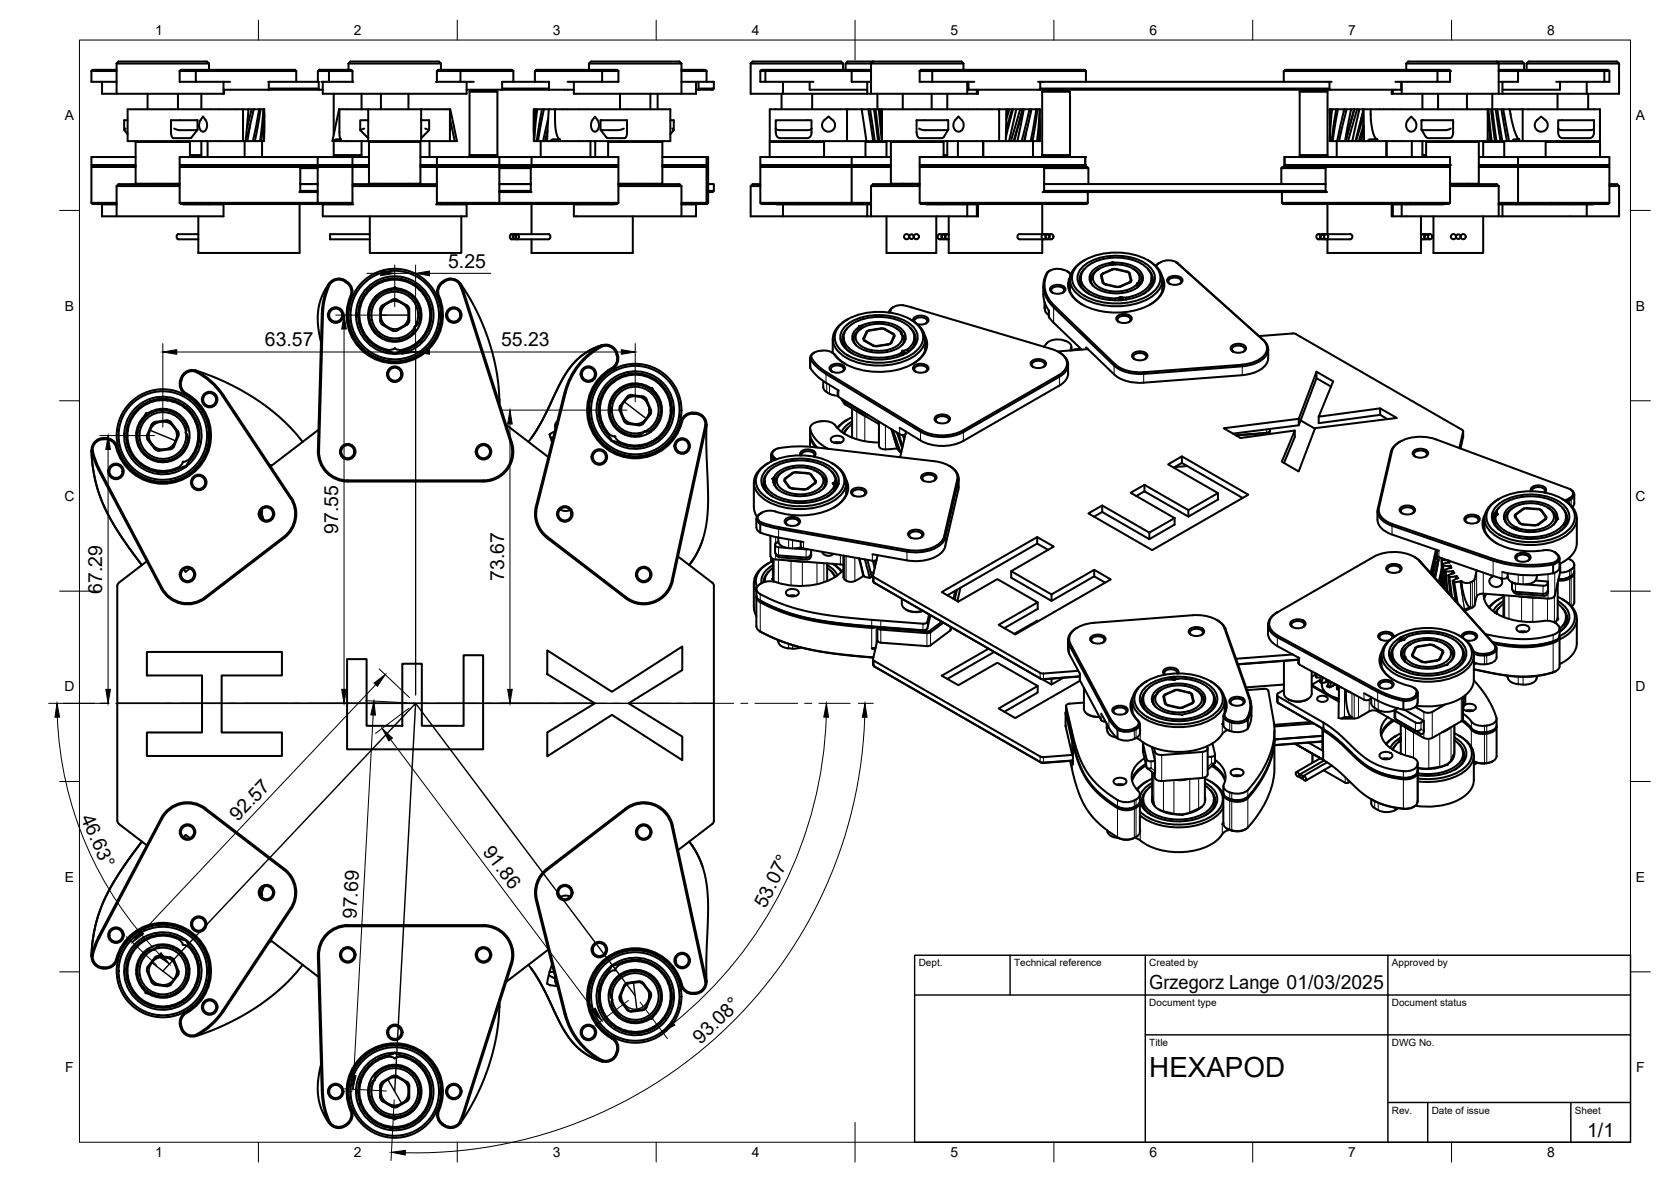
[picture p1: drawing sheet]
<svg xmlns="http://www.w3.org/2000/svg" width="420mm" height="297mm" viewBox="0 0 420 297" stroke-linecap="round" stroke-linejoin="round" font-family="sans-serif">
<defs><g id="words">
<text font-size="7" x="289" y="270.6">HEXAPOD</text>
<g font-size="4.9">
<text x="112.7" y="67.2">5.25</text>
<text x="66.6" y="87">63.57</text>
<text x="126" y="87">55.23</text>
<text x="85" y="134.1" transform="rotate(-90 85 134.1)">97.55</text>
<text x="25.7" y="149.2" transform="rotate(-90 25.7 149.2)">67.29</text>
<text x="126.8" y="146" transform="rotate(-90 126.8 146)">73.67</text>
<text x="20.3" y="205.5" transform="rotate(67 20.3 205.5)">46.63°</text>
<text x="59.8" y="206.6" transform="rotate(-47 59.8 206.6)">92.57</text>
<text x="121.2" y="214" transform="rotate(53 121.2 214)">91.86</text>
<text x="89.6" y="231" transform="rotate(-87 89.6 231)">97.69</text>
<text x="192.4" y="228.5" transform="rotate(-64 192.4 228.5)">53.07°</text>
<text x="289" y="248.5">Grzegorz Lange 01/03/2025</text>
<text x="176.1" y="262.5" transform="rotate(-44 176.1 262.5)">93.08°</text>
<text x="399.1" y="285.7">1/1</text>
</g>
<g font-size="3.5">
<text x="39" y="8.8">1</text>
<text x="89" y="8.8">2</text>
<text x="139" y="8.8">3</text>
<text x="189" y="8.8">4</text>
<text x="239" y="8.8">5</text>
<text x="289" y="8.8">6</text>
<text x="339" y="8.8">7</text>
<text x="389" y="8.8">8</text>
<text x="16.3" y="30.2">A</text>
<text x="411.3" y="30.2">A</text>
<text x="16.3" y="78">B</text>
<text x="411.3" y="78">B</text>
<text x="16.2" y="125.9">C</text>
<text x="411.2" y="125.9">C</text>
<text x="16.2" y="173.7">D</text>
<text x="411.2" y="173.7">D</text>
<text x="16.3" y="221.6">E</text>
<text x="411.3" y="221.6">E</text>
<text x="16.4" y="269.4">F</text>
<text x="411.4" y="269.4">F</text>
<text x="39" y="290.8">1</text>
<text x="89" y="290.8">2</text>
<text x="139" y="290.8">3</text>
<text x="189" y="290.8">4</text>
<text x="239" y="290.8">5</text>
<text x="289" y="290.8">6</text>
<text x="339" y="290.8">7</text>
<text x="389" y="290.8">8</text>
</g>
<g font-size="2.5">
<text x="231" y="242.9">Dept.</text>
<text x="255" y="242.9">Technical reference</text>
<text x="289" y="242.9">Created by</text>
<text x="350" y="242.9">Approved by</text>
<text x="289" y="252.8">Document type</text>
<text x="350" y="252.8">Document status</text>
<text x="289" y="262.9">Title</text>
<text x="350" y="262.9">DWG No.</text>
<text x="350" y="279.9">Rev.</text>
<text x="360" y="279.9">Date of issue</text>
<text x="396" y="279.9">Sheet</text>
</g>
</g></defs>
<!-- layer: Visible -->
<g fill="none" stroke="#000" stroke-width=".51">
<path d="M23 17.9h6.3M23 17.9v2.7h6.3M29.3 16h23.3M29.3 16l.5-.5h22.2l.6 .5M29.3 17.6h-4.3a2.38 2.38 0 0 0-2 .3M29.3 16v7.6M45.2 17.9h4M45.2 17.9v2.7h4M49.1 17.6h-2.2a1.95 1.95 0 0 0-1.7 .3M49.2 17.9h25.3M49.2 17.9l-.1-.3h25.1l.3 .3M49.2 17.9v2.7h7"/>
<path d="M52.6 16v1.6M74.5 17.9v2.7M79.9 17.9h2.8M79.9 17.9v2.7M82.7 17.9h5.9M82.7 17.9l.3-.3h3.7a2.16 2.16 0 0 1 1.9 .3M82.7 17.9v2.7h5.9M83 17.6h-2.8l-.3 .3M87.6 16h23.3M87.6 16l.5-.5h22.3l.5 .5M87.6 16v1.6M88.6 17.9v2.7"/>
<path d="M109.9 17.9v2.7M110.9 16v1.6M115.5 17.6h-5.3l-.3 .3M115.5 17.6l.3 .3h-5.9M115.5 17.6h13.3l.3 .3M129.1 17.9h-13.3v2.7h-5.9M129.1 17.9v2.7M134.5 17.9v2.7M148.1 16h23.2M148.1 16l.5-.5h22.2l.5 .5M148.1 16v1.6M151.5 17.6h-16.7l-.3 .3"/>
<path d="M151.5 17.6l-.1 .3h-16.9M151.5 17.6h2.3a1.95 1.95 0 0 1 1.7 .3M155.5 17.9h-4.1v2.7h-8.7M155.5 17.9v2.7h-4.1M171.3 17.6h4.4a2.38 2.38 0 0 1 2 .3M171.3 17.9h6.4M171.3 16v7.6M177.7 17.9v2.7M188.7 16v7.6h29.4M188.7 16h23.3M188.7 16l.6-.5h22.2l.5 .5M191.2 17.9h1.2l.2-.3h-1.1l-.3 .3v2.7h1.2v-2.7h21.7"/>
<path d="M192.6 17.6h21.9M212 16v1.6M212.6 16h6.4M214.1 17.9h4.9M214.1 17.9v2.7h4.9M214.5 17.6h4.5M214.5 17.6l-.4 .3M219 16h23.3M219 16v7.6M219.5 15.5h22.2l.6 .5M219.5 15.5h-6.4l-.5 .5v1.6M219.5 15.5l-.5 .5"/>
<path d="M231.2 17.9v2.7h3.2M231.2 17.9h.1M231.3 17.9h3.1v2.7h10.6M234.4 17.6h38.4l.2 .3h-38.6zM234.4 17.6h-1.4a1.82 1.82 0 0 0-1.8 .3M242.3 16v1.6M273 17.9v2.7M322.8 17.9v2.7M353.6 16h23.2M353.6 16v1.6M361.5 17.6h-38.4l-.3 .3M361.5 17.6l-.1 .3h-38.6"/>
<path d="M361.5 17.6h1.3a1.82 1.82 0 0 1 1.8 .3M364.6 17.9h-3.2v2.7h-10.5M364.6 17.9h.1M364.6 17.9v2.7h-3.2M376.3 15.5h6.4l.5 .5v1.6M376.3 15.5h-22.2l-.5 .5M376.3 15.5l.5 .5M376.8 16h6.4M376.8 17.6h4.6M376.8 17.9h4.9M376.8 16v7.6M381.4 17.6h21.8"/>
<path d="M381.4 17.6l.3 .3M381.7 17.9h21.7v2.7h1.3v-2.7l-.3-.3h-1.2l.2 .3h1.3M381.7 17.9v2.7h-4.9M383.9 16h23.2M383.9 16l.5-.5h22.2l.5 .5M383.9 16v1.6M407.1 16v7.6h-29.3M25.7 20.6v3h30.5M31.6 32.3l-.4 .4 .9 1M32.1 30.2h-.9v2.4M32.1 27.5h30.4l-.7 8h-29.7zM34.1 39.5h-11.1v2"/>
<path d="M37.1 23.6v3.9M37.1 35.5v.2M43.8 32.3l1.4 .4h4.2M44.7 23.6v3.9M44.7 35.5v.2M47.8 39.5v-3.8h-13.7v10.5h11.1M47.8 39h2.8a2.29 2.29 0 0 1-1.9 .3h-.9M48.2 34.5l-.3 .2M49.4 32.7l.2-.1 .1-2.4h-6.7v3.1l.4 1.3 4.5 .1M49.6 32.7l-1.5 1.9M50.6 23.6v3.9M50.6 35.5v3.5"/>
<path d="M51.1 29.3a2.48 2.48 0 0 1 .3 3.7 1.15 1.15 0 0 1-1.3-1.4v-.4a3.1 3.1 0 0 1 1-1.9zM52.2 35.5v4M56.2 22.5h11.4M56.2 20.6v3M56.2 20.6h1.7M56.3 22.5v1.1h-.1M61.1 27.5v8M61.5 35.5v4M61.8 35.5h.1M61.8 35.5h4.1M62.4 33.4l-.6 2.1M62.5 27.5h3.9"/>
<path d="M62.9 31.2l-.7 4.3M63.3 27.5l-1.2 4.7M63.8 27.5l-2 8M65.2 27.5l-1.6 8M65.5 27.5l-1.4 8M65.9 35.5v4M66.2 27.5l-.8 8M66.4 27.5l-.7 8M66.4 27.5l-.1 8M66.4 27.5v2.1M66.4 30.8v4.7h-.5M66.4 28.5v2.3"/>
<path d="M67.4 20.6h12.7v1.9M67.6 22.5h12.5M67.6 22.3h12.5M67.6 20.6v1.9M79.9 39.5h-34.7v2a1.95 1.95 0 0 0 1.7 .3h33.3M79.9 39.5h8.7M79.9 39.5v2l.3 .3M80.1 22.5h1.1M80.8 20.6h1.9M81.2 20.6v3h36.1v-3M83.9 39h7a2.45 2.45 0 0 1-2 .3h-2.9a2.52 2.52 0 0 1-2.1-.3zM83.9 23.6v10.3"/>
<path d="M83.9 35.5v3.5M85.3 27.5v6.1a1.44 1.44 0 0 0 .5 1.4h-1.3l-.5 .5M88.6 39.5h4.2M88.6 20.6h.2M88.6 39.5v2l-.3 .3M90.9 23.6v3.9M90.9 35.5v3.5M91.6 32.3l-1 .4M92.6 30.2h-2v2.5l2 2M92.6 27.5h-7.3l-1.7 8h9M92.6 35.5h13.3M92.6 27.5h13.3"/>
<path d="M92.6 27.5v8M92.8 35.7h12.9v10.5h-12.9zM93 35.5v.2M95.8 23.6v3.9M95.8 35.5v.2M102.7 23.6v3.9M102.7 35.5v.2M105 35.5v.2M105.7 39.5h4.2M105.9 30.2h2v2.5l-2 2M105.9 27.5h7.2M105.9 27.5v8h7.2"/>
<path d="M106.9 32.3l1 .4M108 35.5v4M109.6 20.6h.3M109.9 39.5h15.7v2M109.9 39.5v2M113.1 27.5l1.8 8h-1.8M113.1 29.9l1.2 5.6M113.1 27.5v8M115.8 20.6h3.3M117.3 22.5h9M118.1 39a2.52 2.52 0 0 0 2 .3h2.9a2.52 2.52 0 0 0 2.1-.3M118.1 39h7"/>
<path d="M118.1 23.1h7M118.1 23.1a2.52 2.52 0 0 1 2-.3h2.9a2.52 2.52 0 0 1 2.1 .3v15.9M118.1 23.1v15.9M125.6 39.5h8M126.2 20.6h11.9l-.1 1.9M126.3 22.5h18M126.3 22.3h11.7M126.3 20.6v1.9M134.2 31.9v3.6M134.2 30.8v2.3M134.2 35.5h3.4M134.3 27.5v6.8"/>
<path d="M134.8 27.5l-.6 8M135.1 27.5l-.8 8M136 35.5v4M136.3 27.5l-1.3 8M136.8 27.5l-1.5 8M137.7 32.9l-.6 2.6M137.8 30l-1.3 5.5M137.8 29.6l-.1 .8M138 27.5h-3.8v3.2M138 27.5h30.6v8h-31M138 27.5l-.4 8M139.6 27.5v2.4a8.6 8.6 0 0 0 .9 4.9l.3 .2h-1.8l-.7 .5"/>
<path d="M144.3 20.6v3h30.7v-3M148.5 35.5v4M149.6 29.3a2.48 2.48 0 0 1 .3 3.7 1.15 1.15 0 0 1-1.3-1.4v-.4a3.1 3.1 0 0 1 1-1.9zM149.7 35.5v4M151 32.7l1.5 1.9M152.9 39.5v-3.8h13.6v10.5h-11M155.9 23.6v3.9M155.9 35.5v.2M156.9 32.3l-1.4 .4h-4.4l-.1-2.5h6.6v3.5l-.3 .9-4.5 .1-.3-.2M163.5 23.6v3.9M163.5 35.5v.2M165.4 23.6v3.9"/>
<path d="M165.4 35.5v.2M166.5 39.5h11.6v2M168.6 30.2h.8v2.4M169 32.3l.4 .4-.8 1M171.3 20.6h6.4M175 22.5h.6M175.6 22.3h3.9l-.3 .2h-3.6M175.6 20.6v1.9M177.7 20.6h1.8v1.7M177.7 39.5v2M192.4 20.6h12.2M193.5 39.5v-3.8h13.7v3.8"/>
<path d="M195.1 32.3a2.25 2.25 0 0 0 .7 2.3l7.3 .1a1.21 1.21 0 0 0 1-1.4l-.1-1M195.1 32.3v-2.1h8.9v2.1M196.5 23.6v3.9M196.5 35.5v.2M196.9 20.6v3M203.6 20.6v1.9h14.5M204.1 32.3l-.3 .3-.7 .1h-7l-.7-.1-.3-.3M204.2 23.6v3.9M204.2 35.5v.2M207.3 30.2l1-.9a2.57 2.57 0 0 1 1.7 2.3 1.64 1.64 0 0 1-2.4 1.3 1.64 1.64 0 0 1-.3-2.7zM213 27.5h-19.5v8h19.5M213 35.5h8.8"/>
<path d="M214.1 39.5h9.9M214.1 39.5v2l.4 .3M214.1 39.5h-22.9v2l.3 .3h23M216.7 27.5l1.1 8M218.1 20.6v3M218.3 27.5l1.3 8M218.8 27.5l1.2 8M219.8 27.5l1 8M220.1 27.5l1 8M220.6 23.6v3.9M220.6 35.5v.2M220.9 27.5l.8 8"/>
<path d="M221.2 27.5l.4 3.3M221.7 32.9l.1 .5M221.8 27.5h-8.8v8M221.8 30.2h-.2v2.4M221.8 27.5h31.2M221.8 35.5h31.1M221.8 27.5v8M221.8 32.3l-.2 .3 .2 .3M222.9 35.7h-5.3v3.8M222.9 35.5v4M227 23.6v3.9M227 35.5v.2"/>
<path d="M231.1 32.3l1.4 .4h5.7l.2-.2v-2.3h-7.9v3.1M234.3 23.6v3.9M234.3 35.5v.2M237.3 39.5v-3.8h-13.3v10.5h7.2M237.3 39h.9l-.3 .3h-.6M238.2 23.6v3.9M238.2 35.5v3.5M238.4 32.6l-1.4 2.1h-5.7a1.23 1.23 0 0 1-.8-1.4M240.2 30.2l.8-.9a2.37 2.37 0 0 1 1.1 3.1 1.26 1.26 0 0 1-1.5 .6 1.26 1.26 0 0 1-.9-1.4l.1-.8 .4-.6M240.9 35.5v4M243.2 22.5h18.4M243.2 20.6v3"/>
<path d="M243.5 20.6v1.9M245.6 22.5v1.1M245.9 22.5v1.1h-27.8M247.2 35.5v4M251.2 27.5v8M252.9 35.5h.8M253 27.5h8.5l-.5 8M253 27.5l-.1 8M253.4 27.5l-.4 1.4M253.7 35.5h1.3M253.8 27.5l-.8 2.6M254.5 27.5l-1.5 5"/>
<path d="M254.7 27.5l-1.8 7.1M254.9 35.5l2.2-8-2.1 8M255 35.5h.8M255.5 27.5l-1.8 8M255.8 35.5h1.7M256.5 27.5l-2.3 8M257.4 27.5l-1.6 8M257.5 35.5h.2M257.7 35.5h3.8M258 33.5l-.3 2M258.9 27.5l-2 8M259.3 27.5l-1.8 8"/>
<path d="M259.7 35.5v4M260.6 27.5l-1.5 8M260.9 27.5l-1.3 8M261 20.6h73.8M261.4 27.5l-.6 8M261.4 29.6l.1 5.9M261.5 33.1v2.4M261.6 22.5h72.7M261.6 22.3h72.7M261.6 20.6v1.9M262 39h7M262 23.1h7"/>
<path d="M262 23.1a2.52 2.52 0 0 1 2.1-.3h2.9a2.52 2.52 0 0 1 2 .3M262 23.1v15.9M269 23.1v15.9a2.52 2.52 0 0 1-2 .3h-2.9a2.52 2.52 0 0 1-2.1-.3M272.9 39.5h-41.7v2M272.9 39.5v2l-.3 .3M272.9 39.5v2M323 39.5h41.6v2M323 39.5v2l.3 .3M323 39.5v2M326.8 39a2.52 2.52 0 0 0 2 .3h2.9a2.52 2.52 0 0 0 2.1-.3M326.8 39h7M326.8 23.1h7"/>
<path d="M326.8 23.1a2.52 2.52 0 0 1 2-.3h2.9a2.52 2.52 0 0 1 2.1 .3v15.9M326.8 23.1v15.9M334.3 22.5h18.1M334.3 20.6v1.9M334.3 27.5h8.5M334.3 35.5h3.9M334.3 27.5l.1 4.5M334.3 27.5v.9M334.7 27.5l-.4 8M334.9 27.5l-.5 8M336 27.5l-1.2 8M336.1 35.5v4"/>
<path d="M336.4 27.5l-1.3 8M338 27.5l-.1 .6M338 27.5l-1.8 8M338.2 35.5h.2M338.4 35.5h1.6M338.6 27.5l-1.9 8M339.7 27.5l-1.5 8M340 35.5h.8M340.4 27.5l-2 7.7M340.6 27.5l-2.2 8M340.8 35.5h.2M341.2 27.5l-2.2 8"/>
<path d="M341.8 27.5l-1.8 8M342.1 35.5h.7M342.8 32.6l-.7 2.9M342.8 27.5l-2 8M342.8 29.3l-1.8 6.2h.7M342.8 27.5h31.3M342.8 35.5h31.3M342.8 27.5l.2 8M342.8 27.5l.1 8M342.8 31.5l-1.1 4h.4M342.8 31.9v3.6M344.6 27.5l.1 3.1 .4 2.1 .6 1.7 .6 .6h-1.8l-.7 .5"/>
<path d="M348.6 35.5v4M348.7 35.5v4M349.9 22.5v1.1h27.9M350.2 22.5v1.1M352.3 20.6v1.9M352.4 20.6v3M354 30.2l.8-.9a2.37 2.37 0 0 1 1.1 3.1 1.26 1.26 0 0 1-1.5 .6 1.26 1.26 0 0 1-.8-1.4v-.8l.4-.6M355 35.5v4M357.7 23.6v3.9M357.7 35.5v3.5M358.6 39.5v-3.8h13.2v10.5h-7.2M358.6 39h-.9l.2 .3h.7"/>
<path d="M361.6 23.6v3.9M361.6 35.5v.2M364.8 32.3l-1.4 .4h-5.8l-.2-.1v-2.4h8l-.1 3.5a1 1 0 0 1-.7 1h-5.6l-.5-.4-1.1-1.7M368.9 23.6v3.9M368.9 35.5v.2M371.8 39.5h9.9M372.9 35.7h5.3v3.8M372.9 35.5v4M374.1 30.2h.2M374.1 27.5h8.8v8h19.4v-8h-19.4M374.1 35.5h8.8M374.1 28.1l.1 2.1"/>
<path d="M374.1 27.5v8M374.1 34.7v.8M374.1 32.3l.2 .3-.2 .3M374.2 27.5l.9 8M374.3 30.8l.5 4.7M374.3 30.2v2.4M374.9 27.5l1 8M375.2 23.6v3.9l1.1 8M375.2 35.5v.2M376.1 27.5l1.2 8M376.5 27.5l1.2 8M377.5 27.5l1.4 8"/>
<path d="M377.8 20.6v3M378 27.5l1.5 8M379.6 27.5l1.1 5.1 .7 1.7 .6 .7h-1.3l-.5 .5M381.7 39.5v2l-.3 .3M381.7 39.5h23v2l-.3 .3h-23M386.5 30.2l1-.9a2.57 2.57 0 0 1 1.7 2.3 1.64 1.64 0 0 1-2.4 1.3 1.64 1.64 0 0 1-.3-2.7zM388.6 39.5v-3.8h13.7v3.8M391.3 20.6h12.1M391.6 23.6v3.9M391.6 35.5v.2M391.8 32.3l.3 .3 .7 .1h7l.7-.1 .3-.3M391.8 30.2h9v3.1a1.3 1.3 0 0 1-1 1.4h-7a1.27 1.27 0 0 1-1-1.4z"/>
<path d="M392.3 20.6v1.9h-14.5M399 20.6v3M399.3 23.6v3.9M399.3 35.5v.2M23 51a2.38 2.38 0 0 0 2 .3h4.3M23 51h6.3M23 41.5h11.1M23 41.5a2.38 2.38 0 0 0 2 .3h9.1M29.3 51.4h-3.6v3h30.5v-3h-10.2M29.3 46.8h15.9M34.1 42h-11.1v9M37.1 46.2v.1"/>
<path d="M44.7 46.2v.1M45.2 46.3h-15.4l-.5 .5v7.6M45.2 51a1.95 1.95 0 0 0 1.7 .3h33.3M45.2 51h34.7M45.2 41.5h47.6M47.8 41.8v.2M49.9 58.9l-5.1-.1a.73 .73 0 0 0 0 1.3M49.9 41.8v.2M52.6 51.3v.1M75.3 48.3h4.6M75.3 51.3v12.3h-25.4v-9.2M75.3 41.8v.2"/>
<path d="M75.5 42h-30.3v9M75.5 48h4.4M75.5 46.3h4.4M75.5 42.3h4.4M75.5 42h4.4M75.5 42v6.3M79.9 51h8.7M79.9 42h8.7M79.9 51l.3 .3M79.9 42v9M80.2 41.8h8.1M87.6 51.3v.1"/>
<path d="M88.3 41.8h4.5M88.6 46.8h21.3M88.6 46.3h21.3M88.6 51l-.3 .3h-8.1M88.6 42h4.2M88.6 42v9M88.8 51.4h-7.6v3h36.1v-3h-7.7M93 54.4v9.2h23v-9.2M93 58.9h-10v1.2h10M95.8 46.2v.1M102.7 46.2v.1M105.7 42h4.2"/>
<path d="M105.7 41.8h4.5M105.7 41.5h4.2M109.9 51h15.7a1.31 1.31 0 0 1-1.4 .3h-14zM109.9 42h15.7M109.9 41.5h15.7M109.9 42v9M109.9 41.5l.3 .3M110.9 51.3v.1M116 41.8v.2M116 51.3v.1M125.6 42v9h29.9M125.6 48.3h8"/>
<path d="M125.6 41.5l-.3 .3h-15.1M125.6 41.5l.3 .3h8l-.3-.3M125.6 41.5h8M125.6 48h7.9M125.6 46.3h7.9M125.6 42.3h7.9M125.6 42h7.9M128.4 58.9a.56 .56 0 0 1 .6 .6 .56 .56 0 0 1-.6 .5 .9 .9 0 0 1 0-1.1zM128.6 58.9l9.4-.1a.73 .73 0 0 1 0 1.3M129.1 59a.5 .5 0 0 1 .6 .5 .5 .5 0 0 1-.6 .5l-.1-.5zM129.3 58.9h.6M129.9 58.9a.56 .56 0 0 1 .6 .6 .56 .56 0 0 1-.6 .5 .9 .9 0 0 1 0-1.1z"/>
<path d="M133.5 42h22v9M133.5 42v6.3M133.6 41.5h21.9M133.6 41.5v-2h21.9v2M133.6 41.8v.2M133.6 51.3v7.6M148.1 51.3v.1M152.9 41.8v.2M154.6 51.4h-10.3v3h30.7v-3h-3.7M155.5 46.8h15.8M155.5 46.3h15.3l.5 .5M155.5 51a1.97 1.97 0 0 1-1.7 .3h-28.5"/>
<path d="M155.5 41.5a1.97 1.97 0 0 1-1.7 .3h-19.9M155.9 46.2v.1M159.1 54.4v9.2h-25.5v-3.5M163.5 46.2v.1M166.5 42h11.6v9M166.5 41.8h10.9M166.5 41.5h11.2M171.3 51h6.8M171.3 46.8v7.6M177.7 41.5h.4M177.7 42v9l-.3 .3M177.7 41.5l-.3 .3"/>
<path d="M178.1 48h1.4l-.3 .3h-1.1M178.1 46.3h1.4v1.7M178.1 51l-.3 .3h-6.5M178.1 41.5l-.3 .3h-.4M188.7 46.8h2.5M191.2 46.3h-1.9l-.6 .5v7.6h29.4M191.2 51h22.9M191.2 41.5h32.8M193.5 41.8v.2M195.2 51.4h1.7M207.2 41.8v.2M212 51.3v.1"/>
<path d="M212.6 51.3v.1M214.1 51h4.9M214.1 42h9.9M214.1 42h-22.9v9l.3 .3h23M214.1 51l.4 .3M214.1 42v9M214.5 51.3h4.5M214.5 41.8h9.5M217.6 41.8v.2M218.1 51.4h-21.2v3M218.1 51.4h.9M218.1 51.4v3"/>
<path d="M219 46.8h12.2M222.9 54.4v9.2h12.5v-9.2M222.9 41.8v.2M227 46.2v.1M231.2 46.3h-11.7l-.5 .5v7.6M231.2 51a1.84 1.84 0 0 0 1.8 .3h40.2l.3-.3M231.2 51h42.3M231.2 41.5a1.84 1.84 0 0 0 1.8 .3h39.6M231.2 41.5h.1M231.3 41.5h41.6M232.9 51.4h12.7M236.3 58.9h2.2"/>
<path d="M237 59a.53 .53 0 0 1 .7 .5 .53 .53 0 0 1-.7 .5 .67 .67 0 0 1 0-1zM237.2 58.9h.8M237.3 41.8v.2M238.5 59a.57 .57 0 0 0-.8 .5 .57 .57 0 0 0 .8 .5M238.5 54.4v9.2h23.6v-3.5M238.5 41.8v.2M242.3 51.3v.1M243.2 51.4v3M245.6 51.4h.3v3h-27.8M245.6 51.4v3M262.1 41.8v.2M262.1 51.3v7.6"/>
<path d="M262.1 48.3h71.6M262.5 48h70.8M262.5 42h10.8l.4 .3v4M262.5 42.3h11.2M262.5 42h-31.3v9M262.5 42v6.3M262.6 46.3h70.7M262.6 58.9h.8M263.2 59a.53 .53 0 0 1 .6 .5 .53 .53 0 0 1-.6 .5 .67 .67 0 0 1 0-1zM264.4 58.9l-8.1-.1a.66 .66 0 0 0-.5 .7 .66 .66 0 0 0 .5 .6M272.9 41.5l-.3 .3M273.5 48.3v2.7"/>
<path d="M322.2 42.3h11.1M322.3 51l.3 .3h40.2a1.84 1.84 0 0 0 1.8-.3M322.3 51h42.3M322.3 48.3v2.7M323 41.5h41.6M323 41.5l.3 .3M323.3 41.8h41M331.5 58.9l8-.1a.66 .66 0 0 1 .5 .7 .66 .66 0 0 1-.5 .6M332.2 59a.53 .53 0 0 1 .7 .5 .53 .53 0 0 1-.7 .5 .67 .67 0 0 1 0-1zM332.5 58.9h.7M333.3 46.3h.1M333.3 42.3h.1"/>
<path d="M333.3 42h-10.8l-.3 .3v4M333.3 42h31.3v9M333.3 42v6.3M333.8 41.8v.2M333.8 51.3v7.6M350.2 51.4h-.3v3h27.9M350.2 51.4h2.2M350.2 51.4v3M352.4 51.4h10.6M352.4 51.4v3M353.6 51.3v.1M357.3 54.4v9.2h-23.5v-3.5"/>
<path d="M357.3 58.9h2.3M357.3 41.8v.2M357.3 59a.57 .57 0 0 1 .9 .5 .57 .57 0 0 1-.9 .5M357.9 58.9h.7M358.4 59a.53 .53 0 0 1 .7 .5 .53 .53 0 0 1-.7 .5 .67 .67 0 0 1 0-1zM358.6 41.8v.2M360.4 54.4v9.2h12.5v-9.2M364.3 41.8h.1M364.6 41.5h.1M364.6 46.8h12.2M364.6 46.3h11.7l.5 .5M364.6 41.5l-.3 .3"/>
<path d="M368.9 46.2v.1M371.8 42h9.9M371.8 41.8h9.6M371.8 41.5h32.9M372.9 41.8v.2M376.8 51.4h1M376.8 51.3h4.6M376.8 51h4.9M376.8 46.8v7.6M377.8 51.4h21.2M377.8 51.4v3M378.2 41.8v.2"/>
<path d="M381.7 42h23v9l-.3 .3h-23M381.7 51h23M381.7 51l-.3 .3M381.7 42v9M383.2 51.3v.1M383.9 51.3v.1M388.6 41.8v.2M400.6 51.4h-1.6v3M402.3 41.8v.2M404.7 46.8h2.4M404.7 46.3h1.9l.5 .5M407.1 46.8v7.6h-29.3"/>
<path d="M44.8 60.1h5.1M82.7 71.3l-1.8 3.3-.8 2.9-.2 3.8 .8 4.7M82.7 71.3l-1.3 3.6-.5 3.8-1 34.6M82.7 71.3l.3 .1M83 71.4l-1.3 3.6-.5 3.7-1 34.6M83 71.4a3 3 0 0 1 3.8-.6 3 3 0 0 1 1.3 3.6 12.2 12.2 0 0 0 11.5 16.9 12.2 12.2 0 0 0 10.6-17.5 3.1 3.1 0 0 1 1.8-3.1 3.1 3.1 0 0 1 3.5 .7M88.8 74l-.5 .8M90.6 76v1M90.6 76.9l-.3 .2M91.7 73.9h.4M92.8 77.2l.3 .3M93 72.4v.5"/>
<path d="M94.4 74.6l.3 .1M94.5 74.5a7.6 7.6 0 0 1 4.5-2.1l.2-.2 .3 .2a6.7 6.7 0 0 1 6.5 7.6 6.7 6.7 0 0 1-8.3 5.6 6.7 6.7 0 0 1-4.7-8.8zM94.9 74.5a6.3 6.3 0 0 1 7.8-.7 6.3 6.3 0 0 1 2.5 7.5l-.5 .6-.4 .1-.2 1.2a6 6 0 0 1-8.6 1.1 6.4 6.4 0 0 1-.6-9.8zM96.5 70.3l.4 .3M97.7 72.6v.4M98.6 75.3l-2.7 1.6-.3 .9v2.8l.1 .6 .5 .4 2.4 1.5M98.7 75.3l.6-.2 .6 .2M99 72.4h.5M99.1 72.4h.4M99.8 75.3l2.5 1.4M100.8 72.6v.4M102 70.3l-.4 .3"/>
<path d="M102.3 76.7l.5 .5 .1 .6v3.1l-.6 .7M104.1 74.6l-.3 .1M105.5 72.4l.1 .5M105.7 77.2l-.3 .3M106.4 73.9h.4M107.9 76.9l.4 .2M107.9 76v1M109.7 74l.5 .8M111.6 70.5a3.1 3.1 0 0 0-1.5 4 11.8 11.8 0 0 1-11.2 16.5 11.8 11.8 0 0 1-10.3-17.1 3.3 3.3 0 0 0-1.9-3.5 3.3 3.3 0 0 0-4 .9M111.6 70.5a2.99 2.99 0 0 1 4.2 .8M115.5 71.4l.9 2.3 12 37.6a7.2 7.2 0 0 1-6.8 9.4h-34.2a7.2 7.2 0 0 1-7.2-7.4M115.8 71.3l2.6 4.1 1.5 2.9 1.5 3.3 1.5 4 1.9 7.2 .6 4.3 .2 4.3"/>
<path d="M115.8 71.3l-.3 .1M115.8 71.3l.9 2.3M116.7 73.6l12 37.6a7.5 7.5 0 0 1-7.1 9.8h-34.2a7.5 7.5 0 0 1-7.5-7.7M128.6 60.1h9.4M129.3 60.1h.6M223.5 78.5h.1M223.6 78.2l-.1 .3M223.9 78l-.1 .6M223.9 78a3.6 3.6 0 0 1 4.5-1l36 10.7a4.7 4.7 0 0 1 3.9 3.6 3.5 3.5 0 0 1-2.1 3l-24.2 13.9a11.3 11.3 0 0 1-10.3-.1l-23.8-14.5-2.5-2a4 4 0 0 1-1.4-2.1 2.17 2.17 0 0 1 2.2-1.4M224.7 77.1l-.8 .6-.2 .5M236.3 60.1h2.2M237.2 60.1h.8"/>
<path d="M256.3 60.1h8.1M262.3 71.8v2.2M262.3 74l.5 2.4 1 1.7M262.6 60.1h.8M262.6 76v1.4M262.7 77.3l.2 1.1 .8 .8M263.5 68.4a6.3 6.3 0 0 0 .7 8l.7 .8M263.5 68.4a6.7 6.7 0 0 0 1.7 8.5M263.7 78v1.7l1.2 1.4M264 68l-.8 .5M264.2 72.2a2.57 2.57 0 0 1 3.7 .3 1.59 1.59 0 0 1-2 1.3h-.4a1.12 1.12 0 0 1-1.2-.4 1.12 1.12 0 0 1-.1-1.2zM264.7 73.5a.8 .8 0 0 1-.3-.9 .8 .8 0 0 1 .8-.5l1-.1a1.02 1.02 0 0 1 1.3 1.3l-.3 .2"/>
<path d="M267.1 67.7l.6 .2a1.44 1.44 0 0 1 1.3 1.8M267.2 67.7l-1.2-.1-1.2 .1-1.3 .7M268.3 68.2l1 .8M269 70.3v2.8M269 72.8v.1M269 70.6a4.9 4.9 0 0 0 2.3 5.4l.9 .5M271 66.7a15.4 15.4 0 0 1 12.9-3 10 10 0 0 1 7.5 4.5 4.4 4.4 0 0 1-1.9 5.5 16.8 16.8 0 0 1-17.7 0 4.4 4.4 0 0 1-.8-7zM271.5 70.7l.3-.8 .1 2.1M271.8 71.6v.1M272.7 67.6a3.6 3.6 0 0 0 .4 5.7l.8 .6M272.8 65.3a5.6 5.6 0 0 0-3.7 5.8 7.6 7.6 0 0 0 5.6 4.9 17.8 17.8 0 0 0 15.2-1.7 4.7 4.7 0 0 0 0-8.1l-1.4-.9M274.3 69.7v.1"/>
<path d="M274.3 70.3v.8M274.3 69.7l-.2 .9M274.4 69.5l-.1 .2M274.5 69.3l-.4 1.2M276.5 67.5a2.82 2.82 0 0 0-1.6 4.4M277 69.2v1M277.4 70.9l.6 .5 2.6 .6 1.1-.1M277.9 71.5l2.7 .6M279.5 66l-.4 .1v.5M279.7 65.9l-.2 .1v.5M279.8 65.9h.1M280 66l-.2-.1v.6l-.1-.6v.6"/>
<path d="M280.5 66.5v-.5h-.5v.5M280.5 66a7.9 7.9 0 0 1 6.4 2.4 2.73 2.73 0 0 1-1.4 4.1 9.9 9.9 0 0 1-10.8-.8 2.61 2.61 0 0 1 .6-4.2 8.2 8.2 0 0 1 3.8-1.4M280.7 67.6l3.2 .8 .2 .4 .4 1.8-.5 .4-2.2 1-1.2 .1M280.8 67.6l-1.3 .1-2.2 1-.4 .4 .3 1.9 .8 .5M280.9 79.5a2.57 2.57 0 0 1 3.7 .4 1.59 1.59 0 0 1-2 1.3l-.5-.1a1.12 1.12 0 0 1-1.1-.4 1.12 1.12 0 0 1-.1-1.2zM281.4 74.8l-1 .2v.5M281.7 74.7l-.3 .1v.7M281.8 74.6v.1M281.9 75.4a12 12 0 0 1-10.2-3.4 3.9 3.9 0 0 1 1.7-5.8 14.9 14.9 0 0 1 14.9 .2 3.9 3.9 0 0 1 .5 6.5 12.9 12.9 0 0 1-6.9 2.5M282.2 74.7h-.4v.7l-.1-.8v.8M283.2 75.3v-.5l-1-.1v.7M283.2 74.8a8.1 8.1 0 0 0 6.1-3.7 3.8 3.8 0 0 0-2.2-4.8 13.5 13.5 0 0 0-13.6 .6 3.5 3.5 0 0 0-.2 5.9 11.3 11.3 0 0 0 7.1 2.2"/>
<path d="M283.9 71l-2.3 1M283.9 68.8l.4 1.6-.4 .5M283.9 68.8l-.6-.5-2.6-.6h-.8l-2.7 1.2-.2 .4 .4 1.6M284.3 70.5v.4M284.8 67.5a3.1 3.1 0 0 1 2.2 3.4M286 71.1v.1M286 71.2l-.1 1.1M286.1 71.4v-.3h.3v.7M286.1 71.1l-.1 .1M286.1 71.6v.5M286.1 71.1a2.51 2.51 0 0 0-1.5-3.7 8.8 8.8 0 0 0-8.9 .6 2.48 2.48 0 0 0 .9 4.3 8.8 8.8 0 0 0 8.9-.5l.5-.6M287 70.9l-.6 .2"/>
<path d="M287 70.9v.3M287 70.1l.3 .4-.3 .1M287 70.3v.8M288.6 67.6a3.6 3.6 0 0 1-.4 5.7l-.8 .6M289.6 70.5l.3 .2-.3-.8-.1 1.8M291.3 66.2l-.7 .6M291.5 66.1l-.2 .1M292.2 69.4a4.6 4.6 0 0 1-1.4 6 17.7 17.7 0 0 1-14.8 2.6 10.4 10.4 0 0 1-6.9-4.4 4.2 4.2 0 0 1-.1-3.9M292.3 70.3v2.8M292.3 70.6a4.9 4.9 0 0 1-2.3 5.4l-.8 .5M292.3 72.8v.1M293.6 70a2.57 2.57 0 0 1 3.7 .3 1.59 1.59 0 0 1-1.9 1.3h-.5a1.12 1.12 0 0 1-1.1-.4 1.12 1.12 0 0 1-.2-1.2z"/>
<path d="M294.1 71.3a.8 .8 0 0 1-.3-1 .8 .8 0 0 1 .9-.5h.9a1.02 1.02 0 0 1 1.3 1.2l-.2 .3M295.7 65.9l.3 .2M295.8 65.9a3.9 3.9 0 0 0-5.1 1M296 66l21.7 19.5a2.96 2.96 0 0 1-.5 5l-2.2 1.1-1.7 .4-25.7 2a10.4 10.4 0 0 1-7.5-2.1l-15.2-14.7M296 66.1l-.2-.2 21.6 19.4a2.83 2.83 0 0 1-.5 4.8l-2 1-1.7 .4-25.7 2a10 10 0 0 1-7.1-2l-15.2-14.6M331.5 60.1h8M332.5 60.1h.7M357.3 60.1h2.3M357.9 60.1h.7M46.1 99l.9 .3M46.9 98.9a12.2 12.2 0 0 1 1.1 20.4 12.2 12.2 0 0 1-19-7.5 2.87 2.87 0 0 0-3.1-1.4M49.1 93.4a3 3 0 0 0-3.3 1.8 3 3 0 0 0 1 3.7"/>
<path d="M49.2 93.1l4.1 1.5 4.1 1.8 3.3 1.7 4.6 2.8 3 2.3 3.2 2.7 2.9 3.1 1.7 2M49.2 93.1l-.1 .3a18 18 0 0 1 6.9 6.1l17 25.7M49.2 93.1a3.3 3.3 0 0 0-3.7 2 3.3 3.3 0 0 0 1.2 4 11.8 11.8 0 0 1 1.1 19.9 11.8 11.8 0 0 1-18.5-7.2 3 3 0 0 0-2.9-1.7M49.3 93.1a18.3 18.3 0 0 1 6.9 6.2l17 25.7a7.4 7.4 0 0 1-1.6 10.1M90.3 81.2l.3 .2M90.6 81.4v.5M90.6 81.9l.1 .5 .4 .3M92.6 85.1v.5M93 85.5v.5M93.1 80.9l-.3 .2M94.7 83.7l-.3 .1M96.9 87.8l-.4 .2"/>
<path d="M97.7 85.4v.3M97.8 88l1-.2 .4-.3 .5 .3 1 .2M97.8 88a8.9 8.9 0 0 1-6-13.7 8.9 8.9 0 0 1 14.9 0 8.9 8.9 0 0 1-6 13.7M98.7 83.1l.6 .1 .6-.1M99.2 88.9l-.6-.3a9.6 9.6 0 0 1-8.6-10.1 9.3 9.3 0 0 1 9.5-8.5 9.3 9.3 0 0 1 9 8.9 9.3 9.3 0 0 1-8.3 9.6l-.9 .4M99.2 88.9h.1M99.2 88.9a9.7 9.7 0 0 1-8.6-14.3 9.7 9.7 0 0 1 16.7-1 9.7 9.7 0 0 1-6.8 15.2l-1.2 .1M100.8 85.4v.3M101.6 87.8l.4 .2M102.3 81.6l-2.5 1.5M103.8 83.7l.3 .1M104.4 82a5.9 5.9 0 0 0-4.9-8.7 5.9 5.9 0 0 0-5.6 8.2 5.9 5.9 0 0 0 9.8 1.5l.6-.8"/>
<path d="M105.4 80.9l.3 .2M105.5 85.5v.5M105.9 85.1v.5M107.9 81.4v.5M107.9 81.9l-.1 .5-.4 .3M108.3 81.2l-.4 .2M141.9 98.6l-7.2 28.7a7.5 7.5 0 0 0 2.8 7.8M151.2 99.9l-.2 .5 .1 .5M151.3 99.2l.2 .4M151.4 86.7l-2.4 1-2.5 1.5-1.8 1.6-1.6 1.8-2.4 4.1-4.5 9.2-2.6 4.1M151.4 86.7l-2.4 1-2.3 1.3-1.7 1.5-1.8 2.1-2.3 3.6-5.2 10.6-2.1 3.2M151.4 86.7l.1 .3"/>
<path d="M151.4 86.7a3.3 3.3 0 0 1 3.8 2 3.3 3.3 0 0 1-1.2 4 11.8 11.8 0 0 0-1.5 19.7 11.8 11.8 0 0 0 18.7-6.5M151.4 86.7a18.3 18.3 0 0 0-9.4 11.9M151.5 99.6l-.3 .3M151.5 87a3 3 0 0 1 3.4 1.8 3 3 0 0 1-1.1 3.7 12.2 12.2 0 0 0-1.1 20.4 12.2 12.2 0 0 0 19-7.5 2.7 2.7 0 0 1 2.5-1.4M151.5 87a18.1 18.1 0 0 0-9.3 11.7l-7.2 28.7a7.2 7.2 0 0 0 2.6 7.5M153.1 97.1a8.9 8.9 0 0 1 12-1.1 8.9 8.9 0 0 1 2.1 11.9 8.9 8.9 0 0 1-11.7 3l-.7-.7-.1-.5h-.6l-.9-.5a8.9 8.9 0 0 1-.1-12.1zM153.8 96h.5M154.6 92.6l-.9 .3M154.8 95.3l-.6 .7M155 98.8a6.3 6.3 0 0 1 9.6 .1 6.3 6.3 0 0 1-1.4 9.4l-1.3 .1-.3 .4-.5 .4a6.3 6.3 0 0 1-6.9-2.9 6.3 6.3 0 0 1 .8-7.5zM155.8 97.6l.1 .4M157 94.3l.3 .2"/>
<path d="M158.6 96.4l.2 .3M158.9 93.9l-.3 .4M162.5 96.9l-.3 .3M162.9 94.4l.2 .4M163.2 97.4l.7 .1 .4 .7M163.2 97.3a6.7 6.7 0 0 0-10.2 5.1 6.7 6.7 0 0 0 9.1 6.9 6.7 6.7 0 0 0 2.3-11.1M163.6 97.5l.5 .3M163.7 97.5l.4 .2M164.9 98.8l-.1 .3M166.8 97.7h.5M203.7 89.9v2.5M204 90l-.3 .2v2.2a11.7 11.7 0 0 0 4 3.8l3.2 2"/>
<path d="M204.6 88.7a1.22 1.22 0 0 0-.5 2l1.3 1.5 1.6 1.3 24.5 15a11.8 11.8 0 0 0 10.7 .1M204.8 88.6l-.2 .1M206.8 88.1l-.6 .1M207 95.7v1.6a3.4 3.4 0 0 0 3.2 2.1h.5M208.8 92a2.57 2.57 0 0 1 3.6 .4 1.59 1.59 0 0 1-1.9 1.3l-.5-.1a1.12 1.12 0 0 1-1.1-.4 1.12 1.12 0 0 1-.1-1.2zM209.3 93.4a.8 .8 0 0 1-.4-1 .8 .8 0 0 1 .9-.5l1-.1a1.02 1.02 0 0 1 1.2 1.3l-.2 .3M209.4 88.7l.2 .1a10 10 0 0 0 2.9 2.6M209.4 85.2v3.5l-.3-.2M210.6 98l.1 1.4 .2 .4M210.9 99.8l15.3 9.3 .8 .2 .7-.2M211.3 81.6a15.4 15.4 0 0 1 13-3 10 10 0 0 1 7.5 4.5 4.4 4.4 0 0 1-1.9 5.5 16.8 16.8 0 0 1-17.7 0 4.4 4.4 0 0 1-.9-7zM211.8 85.6l.3-.8v1.7"/>
<path d="M212.1 86.5v.1M212.1 86.5l.3 .7M212.1 86.6h.1M212.1 84.9l-.1 .2M212.3 86.9h.1M212.3 86.9v.1M213 82.5a3.6 3.6 0 0 0 .4 5.7l.9 .6M213.1 80.3a5.6 5.6 0 0 0-3.6 5.7 7.6 7.6 0 0 0 5.6 4.9 17.8 17.8 0 0 0 15.1-1.7 4.7 4.7 0 0 0 .1-8.1l-1.4-.8M214.6 84.8h.1M214.6 85.2v.8M214.7 84.7l-.3 .7M216 82.1l-.2 .2v.8"/>
<path d="M216.1 82.9v-1v1M216.1 82l-.1 .9M216.1 81.9h.1M216.3 81.9h-.1v.9M216.8 82.4v-.6l-.5 .1v.8M216.8 81.8a10.2 10.2 0 0 1 9.9 .9 2.77 2.77 0 0 1-.9 4.8 9.9 9.9 0 0 1-10.7-.9 2.63 2.63 0 0 1 .7-4.3M216.8 82.4a2.82 2.82 0 0 0-1.5 4.4M217.3 85.2v.4M217.8 83.4l-.7 1.6 .1 .5 2.2 1.4M218 83.5l-.7 1.5v.4l2.5 1.5h.7l2.8-.4 .7-.4M218.7 82.9l-.9 .5M221.4 82.5l-2.7 .5"/>
<path d="M221.4 82.5l1.2 .2 2.2 1.4 .1 .4-.7 1.6-.6 .4-3 .5-1.2-.2M221.5 82.6l-2.8 .4-.7 .5M221.5 82.6l1 .2 2 1.2M224.5 83.9l.2 .6-.7 1.6M224.7 84.4v.5M225.2 82.4l1.2 .8 .4 .6M226.7 83.9l.1-.1v.2M226.7 83.9a2.59 2.59 0 0 1-1.6 3.3 8.5 8.5 0 0 1-9.4-1 2.41 2.41 0 0 1 1.1-3.8 8.6 8.6 0 0 1 9.5 .9l.4 .6a1.95 1.95 0 0 1 .1 2.9M226.8 88.5l-.6 .4v.6M226.9 88.2l-.1 1.1M226.9 89.2h.1M226.9 88.1l.1 .1"/>
<path d="M227.1 89.2h-.1M227.1 84.4l.3 .1 .3 .8M227.1 84.5l.3 .1M227.4 84.6l.2 .5M227.4 88.1l-.4 .1v1l-.2-1 .1 1M227.4 85.2v.8M227.4 84.6h.1M227.6 85.1v.3M227.6 85.1h.1M227.9 88.7v.1M227.9 88.7a4.4 4.4 0 0 0 2.6-5.1 8.7 8.7 0 0 0-7-4.2 13.4 13.4 0 0 0-11.1 2.7 3.8 3.8 0 0 0 .8 6 14.9 14.9 0 0 0 14.7 .6M228.2 88.5v-.7l-.8 .3v.9"/>
<path d="M228.2 87.8a3.6 3.6 0 0 0-.4-6.4 13.5 13.5 0 0 0-14 .3 3.6 3.6 0 0 0 .4 6.4 13.8 13.8 0 0 0 12 .8M229 82.5a3.7 3.7 0 0 1-.8 6l-.3 .3M229.6 80.7a1.34 1.34 0 0 1 1.6-1.4l1 .1a1.01 1.01 0 0 1 1.1 .5 1.01 1.01 0 0 1-.3 1.2l-1.3 .5-1.1-.2M229.8 92a2.57 2.57 0 0 1 3.6 .4 1.59 1.59 0 0 1-1.9 1.3l-.5-.1a1.12 1.12 0 0 1-1.1-.4 1.12 1.12 0 0 1-.1-1.2zM229.9 80.9a1.38 1.38 0 0 1 1.8-1.2l.4 .1a.83 .83 0 0 1 .9 .5 .83 .83 0 0 1-.2 1M229.9 86.6h.1M230.2 85.6l-.3-.8v1.8M230.2 93.4a.8 .8 0 0 1-.3-1 .8 .8 0 0 1 .9-.5l1-.1a1.02 1.02 0 0 1 1.2 1.3l-.2 .3M232.5 84.3a4.9 4.9 0 0 1-2.3 6.7 18.3 18.3 0 0 1-19-.5l-.8-.7a3.4 3.4 0 0 0-3.6-1.7M232.6 85.2v2.8M232.6 85.5a4.9 4.9 0 0 1-2.3 5.4l-.8 .5M232.6 87.7l.1 .1"/>
<path d="M259.3 90.9a2.57 2.57 0 0 1 3.7 .3 1.59 1.59 0 0 1-1.9 1.3h-.5a1.12 1.12 0 0 1-1.2-.4 1.12 1.12 0 0 1-.1-1.2zM259.8 92.2a.8 .8 0 0 1-.3-.9 .8 .8 0 0 1 .9-.5l.9-.1a1.02 1.02 0 0 1 1.3 1.3l-.3 .2M264.9 81.1l7.1 6.7M266.2 88.5a3.2 3.2 0 0 1 1.6 5l-1.4 1.2-24.2 13.9M267.8 85.6a4 4 0 0 0-4.7 .8l-.6 .7M267.8 85.6a1.56 1.56 0 0 1 1.4 2.2l-.1 .3M268.6 91.6v2.2M268.6 93.8l-.4 1.5-.8 .8-1 .8-24.2 13.9M269.4 87.2v.9M270.5 87.8l-.9 .2M271.8 87.7l-1.4 .1M273.1 87.3l7 6.8a9.9 9.9 0 0 0 7.5 2.1l24.8-1.9a7.7 7.7 0 0 0 6.2-3.1l.3-1.2"/>
<path d="M273.5 87.7l-7.6 .6M281.4 80.9a.8 .8 0 0 1-.3-.9 .8 .8 0 0 1 .8-.5l1-.1a1.02 1.02 0 0 1 1.2 1.3l-.2 .2M284.8 88.9a2.57 2.57 0 0 1 3.7 .4 1.59 1.59 0 0 1-1.9 1.3l-.5-.1a1.12 1.12 0 0 1-1.1-.4 1.12 1.12 0 0 1-.2-1.2zM285.3 90.3a.8 .8 0 0 1-.3-1 .8 .8 0 0 1 .9-.5l.9-.1a1.02 1.02 0 0 1 1.3 1.3l-.3 .3M309.6 87a2.57 2.57 0 0 1 3.7 .3 1.59 1.59 0 0 1-1.9 1.4l-.5-.1a1.12 1.12 0 0 1-1.2-.4 1.12 1.12 0 0 1-.1-1.2zM310.1 88.4a.8 .8 0 0 1-.3-1 .8 .8 0 0 1 .9-.5l.9-.1a1.02 1.02 0 0 1 1.3 1.3l-.3 .3M316.6 84.5l8.4-.7 .9 .2 41.7 24 .3 .5-1 4.1M318.9 87.8v2.2M331 93.4v1.6M334.7 97.1l-3.7-2.1-4.4 11.9-16.6 2.1M23 113.2l.3 4.1 .7 3.6 .8 2.7 1.4 3.6 3.5 6.4 6 8.4-5.4-7.5-3.6-6.1a37.3 37.3 0 0 1-3.7-15.2zM23 113.2l.8 2.8 1 2"/>
<path d="M23.3 113.2h-.3M24.7 118l15.8 29.9M25.9 110.1a2.99 2.99 0 0 0-2.9 3.1M25.9 110.4a2.76 2.76 0 0 0-2.2 4.2l1.3 3.3 15.8 29.8a7.2 7.2 0 0 0 10.7 2.4l19.9-15.2M26.4 110.1h-.5M29.5 111.7l.1 .9M31.8 107.9l.3 .4M32 109.6l-.3 .2M32.1 112.2l.6 .8M32.7 112.9l-.2 .4M33.8 104.1h-.4M34.4 102.9a9.3 9.3 0 0 1 13.2 .2 9.3 9.3 0 0 1-.3 13.2l-.5 .9-.7 .1a10.2 10.2 0 0 1-9.5 .3 9.2 9.2 0 0 1-2.2-14.7z"/>
<path d="M34.6 108.7l-.3 .1M34.7 111.8h.3M35.4 116.5l.5 .5 .7 .2M35.5 116.5l-.5 .1M35.7 105.2l.2 .3M36.9 103.9l-.3 .2M37 103.9l-.4 .3M37.1 114.5l-.1 .4M37.1 110.6l1.8 2.2M37.4 103.7l-.8 .2-.3 .7M37.4 103.7a6.7 6.7 0 0 1 10.2 5.1 6.7 6.7 0 0 1-9 6.9 6.7 6.7 0 0 1-2.3-11.1M37.7 100.8l-.1 .4"/>
<path d="M38.2 103.3l.3 .3M39.2 118.2l.3 .4M39.8 118.3l.3 .3M40 115.8l-.2 .3M41.8 100.2l.3 .4M41.9 105.6l-2.8 .4-.8 .5-1.3 2.9-.1 .6 .3 .5M41.9 105.6l.6 .1 .5 .4 1.9 2.5v.9M42 102.8l-.2 .3M43.4 115.3l.3 .3M43.7 100.6l-.3 .3M44.3 117.7l-.2 .4M44.5 108.5l-2.1-2.6-3.3 .3-.5 .2-.3 .4-1.2 3.1 1.9 2.8 1 .4 3.3-.6 1.4-3"/>
<path d="M44.6 108.5l.2 .4-.1 .6M44.9 109.5l-1.1 2.7-.7 .6-3.1 .5-.6-.1-.5-.4M44.9 104l-.1 .3M45.8 101.6l.7 .8M46 113.4l.1 .3M46.8 108.6a5.9 5.9 0 0 0-9.2-4 5.9 5.9 0 0 0 .5 10 5.9 5.9 0 0 0 8.7-4.9v-.9M46.8 102.3l-.4 .1M46.8 107.1h.4M46.9 107.2v1l-.2 .5 .1 .1M46.9 117.2a9.7 9.7 0 0 0-1.9-16.6 9.7 9.7 0 0 0-13.8 9.3 9.7 9.7 0 0 0 14.6 8l1-.7M46.9 107.2a6.4 6.4 0 0 0-10.2-2.5 6.4 6.4 0 0 0 1.4 10.4 6.4 6.4 0 0 0 9.2-5l-.5-1.3M47.4 115.6l-.9 .4-.6 .1-.1 .5-.7 .7"/>
<path d="M47.4 115.6a8.9 8.9 0 0 0-3.5-14.5 8.9 8.9 0 0 0-11.8 9 8.9 8.9 0 0 0 13.1 7.2M47.6 110.1l-.3 .1M48.5 114.8h-.5M49.1 105.9l.5 .7v.7M49.3 105.6l-.2 .4M49.7 110.7l.3 .3M49.8 110.1l.3 .4M67.9 117l.2-.2 .1 .3M68 116.9l.1 .2M68.2 117l-.2 .1M80.1 108l-12 9.2M125.6 100.5v.9"/>
<path d="M127.3 106.8l10.6 8.1M133.6 110l-.7 1M139.1 109.9h-.7l.4 1.2M139.5 108.4l-.8 .4a.62 .62 0 0 0-.5 .5 .62 .62 0 0 0 .2 .6M140.1 105.9a1.61 1.61 0 0 0-.4 1.8M150.8 103.7l-.3 .4M150.9 104.3l-.3 .3M152.2 108.4h.4M153 103.7l.4 .1M153.1 109.5l.7 1.3M153.1 109.5a9.2 9.2 0 0 1 3.5-15.1 9.2 9.2 0 0 1 12.3 9.4 9.2 9.2 0 0 1-13.6 7.3l-1.5-.3M153.8 110.8h.1"/>
<path d="M153.8 110.8a9.7 9.7 0 0 1 1.9-16.6 9.7 9.7 0 0 1 13.8 9.3 9.7 9.7 0 0 1-14.6 8l-1.1-.7M153.8 100.7h-.4M154.7 107l-.2 .3M155.8 103.2l1.3 2.9 .7 .4M156.1 102.1l-.2 .5 .1 .5M156.4 111.3l.1 .4M157.2 108.9l-.2 .3M157.8 106.5l2.9 .4M160.6 109.4l.2 .3M160.8 111.9l-.2 .4M161.4 111.8l-.3 .4M162.1 108.4a5.9 5.9 0 0 0 1.4-9.8 5.9 5.9 0 0 0-9.5 3 5.9 5.9 0 0 0 7 7.2l.9-.3"/>
<path d="M162.4 100.4l1.1 3.2-1.9 2.7-.4 .3-3.3-.3-.5-.2-1.4-3M162.4 100.4l-.3-.4-.5-.2-3.1-.4-.7 .4-1.7 2.3M162.6 100.4l1.1 2.6M162.6 100.3l-.7-.6-3.1-.5-.6 .1-.5 .4-1.7 2.3-.3 .5 .1 .7M163.6 108.2l.1 .3M163.7 103v.9l-1.9 2.5-.5 .4-.6 .1M165 110.5l-.4 .3h-.6M165.2 110.1l.4 .1M165.2 110.1l-.2 .4M166 105.4l-.3 .1M166.1 102.3l.3 .1M167.9 106.5l.2 .4"/>
<path d="M168.6 105.8l-.6 .8M168.6 103.2l.4 .2M168.8 101.5l-.3 .4M171.1 105.3v1M171.2 105.9a3.3 3.3 0 0 1 3.6-2.2 3.3 3.3 0 0 1 2.9 3.2h-.1M174.2 104h.6M174.8 104a2.66 2.66 0 0 1 2.5 2.9M177.3 106.9l-8.4 39a7.2 7.2 0 0 1-11.4 4.2l-19.9-15.2M177.4 106.8h.3l-.1 6.1 .4 10.7-.2 6.8-.6 3.5-.8 2.6-1.1 2.5-2 3 2-3.1 1.3-3.1M177.6 107l-8.4 39a7.5 7.5 0 0 1-11.9 4.3l-19.9-15.2M191.5 117.7a15.4 15.4 0 0 1 12.9-3 10 10 0 0 1 7.5 4.5 4.4 4.4 0 0 1-1.9 5.5 16.8 16.8 0 0 1-17.7 0 4.4 4.4 0 0 1-.8-7zM192.8 118a14.3 14.3 0 0 1 14.7-1.4 4.9 4.9 0 0 1 3.3 4.9 7.3 7.3 0 0 1-5.9 4.5 14.4 14.4 0 0 1-11.9-2.1 3.7 3.7 0 0 1-.2-5.9z"/>
<path d="M193.2 118.5a3.6 3.6 0 0 0 .4 5.8l.8 .6M193.3 116.3a5.6 5.6 0 0 0-3.6 5.8 7.6 7.6 0 0 0 5.5 4.9 17.8 17.8 0 0 0 15.2-1.7 4.7 4.7 0 0 0 .1-8.1l-1.4-.9M193.9 114.3v1.7M194.6 119.9a6.6 6.6 0 0 1 5.7-2.9 8.2 8.2 0 0 1 7.1 2.4 2.72 2.72 0 0 1-1.3 4 9.9 9.9 0 0 1-10.9-.8l-.7-1.2v-.7M194.8 115.1a1.19 1.19 0 0 1-.6-1.2 1.19 1.19 0 0 1 .8-1 26.2 26.2 0 0 1 9.8-.5l30.2 3.5a6.4 6.4 0 0 1 5.6 3.3l.1 1.3-3.3 14.3M194.8 115.1l.4 .3M195 113a1.41 1.41 0 0 0-1.1 1.2 1.41 1.41 0 0 0 .9 1.4M197 118.5a2.82 2.82 0 0 0-1.6 4.3M199.1 118.9l-1.7 1.3M199.3 119l-1.9 1.5v.3l1.1 1.6M199.3 119l.9-.3 3.5 .5 1.2 1.6-.1 .6M200.2 118.6l2.9 .3"/>
<path d="M200.3 118.6l-1.1 .3M201.3 114.4a1.19 1.19 0 0 1 1.4-1.4l.5-.1a1.58 1.58 0 0 1 1.9 1.3l-.4 .6M201.5 114.4a1.51 1.51 0 0 1 2.1-1l.4 .1a.81 .81 0 0 1 .6 1.2M203.1 118.9l.9 .4M203.7 107.6l.1 2.2 .7 1.4 1 1.3M203.7 109.7v2.6M203.7 109.4l.3 1.4 1.1 1.6M204 119.3l1.1 1.5M204.7 118.2h.1M204.8 118.2a2.77 2.77 0 0 1 2 3.7 7.2 7.2 0 0 1-7.4 2.2 4.6 4.6 0 0 1-4.1-3.1 3.4 3.4 0 0 1 2.7-3 8.7 8.7 0 0 1 6.7 .2M205.3 118.5l.8 .4M206.1 118.9a2.55 2.55 0 0 1 .8 3.9"/>
<path d="M206.7 105.8l-.5 .1a2.19 2.19 0 0 0-2.5 2l.6 1.5 1 1.2 1.1 1.1 1.8 1.1M206.7 105.8h.7a3.4 3.4 0 0 1 3.2 1.8 14.6 14.6 0 0 0 10.4 3.6M209 110a2.14 2.14 0 0 1 3.1 .3 1.42 1.42 0 0 1-1.8 1.1 1.25 1.25 0 0 1-1.4-1.1zM209.1 118.5l1 1.3 .3 1.3M209.7 111.3l.8-.2 .8 .2M209.8 111.3h1.5M211.5 100.2l.3 .5M211.8 100.7l5 2.8M211.8 100.7l6.4 3.6M212.1 100.8l.1 .5 .3 .4 8.5 4.9M213 107.7l-.9 1.2M213.1 105.5l-1.6 1-1 1"/>
<path d="M214.2 102.7v7.3M214.3 105.9l-1.7 1.2-1 1.4M214.3 104.9l-1.9 1-1.8 1.8M214.3 106.6l-1.3 1.1-.7 1.3M215.4 103.3h.1M216.8 103.5l.4 .1M217.4 104.5h.1M218.2 104.3l.3 .1M221 106v6.1a1.73 1.73 0 0 0 2.1 .8l2.6-.2M224.1 107.8l1.6 5.1M224.5 108.1l1.9 5.6M224.8 110l.9 2.9 .7 .8"/>
<path d="M225.5 108.7l1.4 3.9M225.9 109l1.1 3.2M226.2 107.5l5.3 3.2a11.7 11.7 0 0 0 10.7 .1M226.6 113.6h-.2M227 109.3l.4 1.2M227.5 109.2l.1 .2M227.8 108.5l-1.5 6.4M231.8 119.5a2.57 2.57 0 0 1 3.7 .3 1.59 1.59 0 0 1-2 1.3h-.5a1.12 1.12 0 0 1-1.1-.4 1.12 1.12 0 0 1-.1-1.2zM235.2 104.8a2.57 2.57 0 0 1 3.7 .3 1.59 1.59 0 0 1-2 1.3h-.5a1.12 1.12 0 0 1-1.1-.4 1.12 1.12 0 0 1-.1-1.2zM235.7 106.1a.8 .8 0 0 1-.3-.9 .8 .8 0 0 1 .8-.5l1-.1a1.02 1.02 0 0 1 1.2 1.3l-.2 .2M238.7 117.1a3.6 3.6 0 0 1 2.3 3.7l-3.3 14.3a6.3 6.3 0 0 1-5.6 3.6l-2.4 .1-1.6-.2-32.3-5.7M295.1 117.5l2.1-1.2 15.3 8.8"/>
<path d="M297.2 114.7v1.6M298.6 117.1l-3.2 .3M307.7 107.6l18.9-2.4 4.4-11.8 4.2 2.4-3.6 8.9 15.4-2.1 4.2 2.4-20.5 2.6-4.2 10.9-4.2-2.5 3.3-7.8-13.7 1.9zM318.4 108.8l-7.6 .6M318.9 108.7l-8.2 .7M319 108.6l.2 .5M319.1 108.6l-.3 .1M319.3 108.4l.1 .6M319.3 107.8v.4M319.4 108.2a.82 .82 0 0 1-.9 .6M325.6 108.2v1.6l-2.7 6.5M326.6 105.2v1.7"/>
<path d="M327 105.6l3.6 2.1M331.6 104.7v1.6l15.4-2 1.9 1M347 102.6v1.7M351.8 111.1l-1.4 1.1-.7 1.4-3.3 14.3a3.6 3.6 0 0 0 2.7 3.9l26.3 9.1M352 111l-.2 .1M355.4 113.4a2.57 2.57 0 0 1 3.7 .3 1.59 1.59 0 0 1-1.9 1.3h-.5a1.12 1.12 0 0 1-1.2-.4 1.12 1.12 0 0 1-.1-1.2zM355.9 114.8a.8 .8 0 0 1-.3-1 .8 .8 0 0 1 .8-.5l1-.1a1.02 1.02 0 0 1 1.3 1.3l-.3 .3M361 110.4l33.6 12.4a1.27 1.27 0 0 1 .9 1.3 1.27 1.27 0 0 1-1.1 1.2M361.1 110.4a10.6 10.6 0 0 0-10.2 1.5l-.9 1.5-3.3 14.2M367.9 108.4v1.4l-.7 2.9M65.5 128.5l.1 .2h-.2M65.6 128.7l.3 .6"/>
<path d="M65.8 129.3l-.4 .4M65.8 129.3l.5 1.3M65.9 128l-.1 1.2M71.5 135.1l-19.8 15.2a7.5 7.5 0 0 1-11.2-2.4M73 125.2a7.2 7.2 0 0 1-1.6 9.7M140.8 128a2.51 2.51 0 0 0 2.5 .2M170.5 139.9l8.6 6.5M189.5 121.2v6.3M189.6 127.5l.2 1.4 .5 1M190.2 130.4v2.2M190.2 132.6a1.55 1.55 0 0 0 1 1.2M191.2 131.6v2.2"/>
<path d="M191.2 133.8l4.6 1.3M191.2 131.6l4.6 1.3M191.2 129.1a1.16 1.16 0 0 0-.7 1.1 1.16 1.16 0 0 0 .9 1M191.3 131.3l-.1 .3M191.3 131.3l4.6 1.2M191.5 128.9l-.1 .1M191.6 128.8l-.2 .1M192 121.7l.3-.9v1.9v-.5M193.7 134.7v5a1.14 1.14 0 0 0 1.3 .9l16.3 1.2M194.2 120.3h.1M194.2 120.3l.3 .7M194.4 120.7l.2-.8v1.1l-.1 .2"/>
<path d="M194.4 120.2l-.1 .2M194.5 121.1v.1M194.5 121.2l.1 .6M194.5 121.2h.1M194.8 121.2v.9M194.8 121l-.1 .1M194.8 120.9l-.1 .1M194.9 137v1.7M194.9 138.7a.89 .89 0 0 0 .9 .9l6.9 .5M195 128.5a4.1 4.1 0 0 0-4.7 1.5 1.36 1.36 0 0 0 .9 1.6M195 139.1l.4 .6 .6 .4M195.7 135.1a2.05 2.05 0 0 0 1.9 2.5l.7 .1"/>
<path d="M195.7 136.4l-.7-.1-.1 .6a.76 .76 0 0 0 .9 .6l2 .2M195.8 135.1l6.2 1.1M195.9 132.5l32.2 5.7M197.4 120.6v.4M197.4 120.2l-.2 .2v.5l1.1 1.5 .7 .4 3.7 .2 2.2-1.5M197.5 130.5a2.57 2.57 0 0 1 3.7 .4 1.59 1.59 0 0 1-2 1.3l-.5-.1a1.12 1.12 0 0 1-1.1-.4 1.12 1.12 0 0 1-.1-1.2zM198 131.9a.8 .8 0 0 1-.3-1 .8 .8 0 0 1 .8-.5l1-.1a1.02 1.02 0 0 1 1.3 1.3l-.3 .3M198.3 137.8h1M199.9 137.8l2.8 .3M201.3 136.1l.1 1.4 .6 .3 17.4 3.1M201.4 137.5l-2.1 .3M203.1 138l-.4 .1"/>
<path d="M203.8 139.3a1.04 1.04 0 0 1-1.1 .8M204 138.2v1.3a1.01 1.01 0 0 1-1 1.1M204.8 121.4l-1.7 1.3-.6 .2-3.2-.2-.8-.3M205 121.1v.3M205.1 120.8l.1 .2-.3 .5M206.6 138.7a1.82 1.82 0 0 0 2.9 .5M207.5 120.7l.3 .9M207.6 121.2v.9M209.4 121.4h.1M209.4 121.5l.3 .2v1.6M209.4 121.4l.1 .1M209.7 122.3h.1"/>
<path d="M209.8 122.3l.3-.2v-1.4l-.3 .5-.1 1.1M209.8 121.2l-.3 .3M209.8 122.4h-.1M209.8 122.3v.9M209.8 122.3l.3-.1a3.3 3.3 0 0 1-1.7 2.4l-.5 .3M210.1 120.8l.3 1.2M210.1 122.1v.1M210.1 120.7a5.9 5.9 0 0 0-4.9-4.5 13.1 13.1 0 0 0-11.6 2 3.5 3.5 0 0 0 .7 5.9 13.2 13.2 0 0 0 14.4-.5l1-1.3M210.4 122v.1M210.6 121.5v.4M210.8 121.6l-.4-.4v.8M210.8 121.6v.1"/>
<path d="M210.8 121.5l-.8 1.2M210.8 121.5v.1M212.1 139.6v5.5l.3 .5M212.7 120.4a4.8 4.8 0 0 1-1.9 6.4 18.6 18.6 0 0 1-15.8 1.7M212.8 121.2v2.8M212.8 121.6a4.9 4.9 0 0 1-2.3 5.4l-.8 .5M212.8 123.8v.1M214.2 123.2a2.57 2.57 0 0 1 3.6 .3 1.59 1.59 0 0 1-1.9 1.3h-.5a1.12 1.12 0 0 1-1.1-.4 1.12 1.12 0 0 1-.1-1.2zM214.6 124.5a.8 .8 0 0 1-.3-.9 .8 .8 0 0 1 .9-.5l1-.1a1.02 1.02 0 0 1 1.2 1.3l-.2 .2M220.7 139.5l-1.2 5.1 .3 .5 41.7 24 .9 .2M228.5 133.7a2.57 2.57 0 0 1 3.7 .4 1.59 1.59 0 0 1-1.9 1.3l-.5-.1a1.12 1.12 0 0 1-1.2-.4 1.12 1.12 0 0 1-.1-1.2zM229 135.1a.8 .8 0 0 1-.3-1 .8 .8 0 0 1 .9-.5h.9a1.02 1.02 0 0 1 1.3 1.2l-.3 .3"/>
<path d="M232.3 120.8a.8 .8 0 0 1-.3-.9 .8 .8 0 0 1 .8-.5l1-.1a1.02 1.02 0 0 1 1.3 1.3l-.3 .2M237.4 134.8a6.1 6.1 0 0 1-5.4 3.5l-2.3 .1-1.6-.2M241 120.2v2.8l-3.3 14.3a6.3 6.3 0 0 1-5.6 3.6h-3.3l-9.4-1.6M260.8 135v1.6M263.5 138.2l-2.7-1.6-22.6 13M273.7 129l3.4-2 11.9 6.8 6.3-3.6-11-6.4 3.5-2 11 6.4 7.4-4.3-12.5-7.2 3.5-2 16.7 9.6-24.2 13.9zM275.1 129.8l2-1.1 11.9 6.8 6.3-3.7v-1.6M277.1 127v1.7M287.8 121.8v1.7M289 133.8v1.7M298.8 128.2v1.6M306.2 123.9v1.6l-7.4 4.3-11-6.3-2.1 1.2"/>
<path d="M346.4 128.4a4.7 4.7 0 0 0 .9 4.4l1.2 .8 1.5 .7 11.8 4.1M346.7 127.6a3.5 3.5 0 0 0 2.6 3.8l.9 .3M350.2 131.7l25.4 8.8a30 30 0 0 0 14.8 .9M352.1 127.7a2.57 2.57 0 0 1 3.7 .3 1.59 1.59 0 0 1-1.9 1.3h-.5a1.12 1.12 0 0 1-1.2-.4 1.12 1.12 0 0 1-.1-1.2zM352.6 129a.8 .8 0 0 1-.3-.9 .8 .8 0 0 1 .9-.5l.9-.1a1.02 1.02 0 0 1 1.3 1.3l-.3 .2M355.6 139.9l1.6 1.2 18.1 20.2M361 139.8l.3-.2-.1 .7M361.1 138.1l-1.4 5.9M361.3 138.2v1.3l.5 .5 13.6 4.7M361.3 138.4l-1.3 5.9M368.4 129.9a2.57 2.57 0 0 1 3.7 .4 1.59 1.59 0 0 1-2 1.3l-.5-.1a1.12 1.12 0 0 1-1.1-.4 1.12 1.12 0 0 1-.1-1.2zM368.9 131.3a.8 .8 0 0 1-.3-.9 .8 .8 0 0 1 .8-.5l1-.1a1.02 1.02 0 0 1 1.3 1.3l-.3 .2"/>
<path d="M373.2 130.3v2.8M373.2 132.8v.1M373.2 130.6a4.9 4.9 0 0 0 2.3 5.4l.9 .6M373.3 129.4a4.7 4.7 0 0 0 2 6.4 18.4 18.4 0 0 0 13.5 2.4l1.7 .3 .8 .6M375.2 126.7a15.4 15.4 0 0 1 12.9-3 10 10 0 0 1 7.5 4.5 4.4 4.4 0 0 1-1.9 5.5 16.8 16.8 0 0 1-17.7 0 4.4 4.4 0 0 1-.8-7zM375.2 129.1v.1M375.2 129.2h.1M375.2 129.1a7.4 7.4 0 0 1 5.9-4.4 14.4 14.4 0 0 1 11.9 2.1 3.8 3.8 0 0 1-.4 6.5 14.6 14.6 0 0 1-15.8-.3 4 4 0 0 1-1.6-3.9M375.3 129.2l.2 .9a4.7 4.7 0 0 0 2.6 3.8M375.3 129.2v.1M375.5 129.1v1M375.6 130.1h.1"/>
<path d="M375.7 130.2h.1M375.7 130.1v.1M376 131.5v.2M376 128.8l-.5 .3h-.3M376 128.8v1l-.3 .4M376.3 129.3l-.4 .6M376.3 128.4a8.7 8.7 0 0 1 6.8-3.6 11.4 11.4 0 0 1 9.9 3 3.5 3.5 0 0 1-1.2 5.3 13.3 13.3 0 0 1-14.4-.5 3.8 3.8 0 0 1-1.4-2.6M376.4 129l-.1-.6v1M376.5 129.3l-.5 .7v1.7M376.5 129.2l-.1-.2v.4M376.6 125.6a5.5 5.5 0 0 0-3.2 5.5 7.6 7.6 0 0 0 5.5 4.9 17.8 17.8 0 0 0 15.2-1.7 4.7 4.7 0 0 0 0-8.1l-1-.6M376.9 127.6l-.9 1.2"/>
<path d="M377 125.4l-.4 .2M378.2 130.2h.1M378.3 130.2l-.1 .2M378.5 130.3v.8M378.5 130l-.2 .2M378.5 129.9l-.3 .5M380.7 127.5a2.82 2.82 0 0 0-1.6 4.4M380.8 132.7v.3M381 129.7v.4M381.1 129.2l-.2 .2v.5l1.3 1.7 .8 .2M381.2 139.5a2.57 2.57 0 0 1 3.7 .4 1.59 1.59 0 0 1-2 1.3h-.5a1.12 1.12 0 0 1-1.1-.5 1.12 1.12 0 0 1-.1-1.2zM381.2 132.5l-1.1 .1"/>
<path d="M381.2 132.5l.1 .1M381.2 132.5a2.77 2.77 0 0 1-1.9-3.7 7.2 7.2 0 0 1 7.3-2.2 4.6 4.6 0 0 1 4.1 3.1 3.4 3.4 0 0 1-2.7 3 9.6 9.6 0 0 1-6.6-.1M381.3 132.5v.6M381.3 132.5v.7v-.6l.2 .6M381.5 133l.4 .4M383 128l-1.7 1.3-.2 .6 1.1 1.5 .5 .3 3.1 .3M383 128l.6-.2 3.5 .2 .4 .4 1.1 1.5-.1 .5-1.8 1.3-.9 .3M385 123.5a1.19 1.19 0 0 1 1.3-1.5h.6a1.58 1.58 0 0 1 1.9 1.2l-.4 .6M385.2 123.5a1.51 1.51 0 0 1 2.1-1.1l.4 .1a.81 .81 0 0 1 .6 1.3M386.7 127.9l-3.4-.2-2.2 1.5M386.8 127.9l.9 .4M387.7 128.3l1.2 1.8-.3 .4-1.7 1.3-.8 .3-3.1-.2"/>
<path d="M388.7 130.1v.4M389 127.5l.4 .2M389.4 127.7a2.64 2.64 0 0 1 1.2 4.2M390.8 138.7l.2 .1M391 138.8l.2 .1a1.41 1.41 0 0 1 .9 1.4 1.41 1.41 0 0 1-.9 1.3l-.7 .3M391.2 129.7l.3 1M391.2 130.3v.8M391.3 139.1a1.15 1.15 0 0 1 .5 1.1 1.15 1.15 0 0 1-.8 1l-.6 .3M391.6 130a3.8 3.8 0 0 0-3-3.4 10.1 10.1 0 0 0-9.3 1.1 2.7 2.7 0 0 0 .5 4.7 10 10 0 0 0 10.8-.5l1.1-1.5M391.6 130.3v-.3v.5M391.7 130.4l-.1-.1v.2M392.7 125.4l.4 .2"/>
<path d="M392.8 127.6a3.6 3.6 0 0 1-.4 5.7l-.8 .6M393.6 131.9h.1M393.7 131.3l-.1 .8M393.7 131.2v.5M393.8 131.2l-.2 .8M394.1 130.7l-.4-.8v1.4M394.4 125.3l-1 .4M394.7 125.7l-.9 .3M394.8 122.9l.2 .1M395 123.1a1.27 1.27 0 0 1 .8 1.1 1.27 1.27 0 0 1-.8 1.2M395.1 125.4l-.4 .3M395.8 124.3v2.4l-.4 .7"/>
<path d="M396.5 130.3v6.2a6.2 6.2 0 0 1-4.4 5.2M29.9 146.4l-.4 .8v59.1l.4 .7M36.9 141.1l-7 5.3M47.8 142.9l-1.1 .8-.5-.7M174.1 140.9v.1M179.1 146.4l.4 .8M179.5 147.2v59.1M189.5 146.4v6.3M189.6 152.7l.1 .8 .5 1.3M190.2 148v1.7M190.2 150.1v7.3M190.2 157.4a3.3 3.3 0 0 0 2 1.9l5.2 2.2 5.6 1.6 7.1 1.2 9.5 .9"/>
<path d="M190.2 149.7a2.78 2.78 0 0 0 1.7 1.6l3.8 1.8 3 1 3.1 .9 4.5 .9 9.8 1.2 16 1.3a1.06 1.06 0 0 0 1.1-.5M190.2 149.9a1.98 1.98 0 0 0 1.4 1.7l5.9 2.5 6.6 1.8 9.9 1.5 5.2 .4 1-.2M191.1 158.7l.3 .1M191.1 150.9l3.4 1.7 3.6 1.4 3.8 1.1 4.3 .9 11 1.3 14.9 1.2 .8-.3M191.3 158.8l6.1 2.7 5.7 1.6 5.6 1.1 10.9 1.1M191.3 146.6a1.48 1.48 0 0 0-1 1.6 1.48 1.48 0 0 0 1.3 1.3l3.9 1.9 3.6 1.2 7.4 1.7 10 1.2 15.6 1.2M192.3 146.2v-.2l-.1 .3M193.2 143.7l-.9 1.3-.4 1.3M193.3 141.5a5.8 5.8 0 0 0-3.7 5.6l.6 1.5M193.9 140.1v1.1M194.2 145.5h.1M194.2 145.5l.2 .1"/>
<path d="M194.4 142a4.6 4.6 0 0 0-2.9 4.5M194.4 140.4v5.7M194.4 145.4l-.1 .1M194.4 141a6.1 6.1 0 0 0-4.3 5l.2 1.5M194.4 142.7l-1.5 1.4a3.3 3.3 0 0 0-.6 2.1M196 140.1l7 .5M197.8 148.5a2.14 2.14 0 0 1 3.1 .3 1.42 1.42 0 0 1-1.9 1.1 1.25 1.25 0 0 1-1.4-1.1zM198.1 140.8l3.6 .4M198.4 149.8l.8-.2 .9 .2M198.5 149.8h1.5M201.7 141.1l.8 .1M208 141.6v4.4"/>
<path d="M208 142.7l1.2 1.1 .7 1.2M208 142l1.6 1.2 1 1.4M209.1 143.7l1 1.3M211.3 141.8l.8 .2M211.7 143.6l-1-1-1.3-.9 1.2 .9 1 1.1M212.1 143.1a13.8 13.8 0 0 1-11.2 4.2 29.5 29.5 0 0 1-7.1-1.2l-1.3 .1-1.1 .4M212.4 145.6l.3 .3M212.8 145.9a2.3 2.3 0 0 0 2.1 .1M216 140.3l1.1 4.4M217.1 144.7l1.6 .5M217.1 144.8l-2.1 1.2M217.5 140.6l1.2 4.6"/>
<path d="M218.1 140.7l1.1 4.2M218.9 143.8l.8 .1M219.2 144.9l-.5 .3M219.5 140.9l.4 1.9M219.5 144.7v1.3l.3 .4M219.8 146.4l41.9 24.2 .6 .1 9.2-.7M219.8 146.4l.2 .2M220 140.9l.2 .8M220.4 140.7l-1 .2M220.6 157.6h.1M220.6 157.7v3.2M220.6 157.6a.74 .74 0 0 0 .9 .6l11.6 .9 .9-.2"/>
<path d="M221 157.6l.5 .2M221.5 157.8l11.6 .9M226.8 150.5a2.48 2.48 0 0 0 2.3 3.1l1.8 .1 1.1-.2M227.8 153.2a5 5 0 0 0 4.3 .3M233.6 154.4l-.4 1.8a1.04 1.04 0 0 1-1.1 .5M233.8 158.5l-.7 .2M234 154.6l-.8 3.3M236.8 148.8l24-13.8 4.2 2.4-10.7 6.1 10.1 5.9 10.7-6.2 4.2 2.4-24 13.8-4.2-2.4 9.8-5.6-10.1-5.9-9.8 5.7zM236.8 156.2l-3.1 2.3M237.2 156.5l-3.2 2.4M239.1 158.2l-5.1 4M239.2 157.6l-.1 .6"/>
<path d="M240.2 148.5l-.5 2M240.6 148.2l-.5 2.5M241.5 147.7l-.8 3.4M254.3 143.5v1.7l10.1 5.8 10.7-6.2 2.8 1.6M260.8 156l-5.8 3.3M260.9 151.4v1.6l-8.4 4.8M261 156.1l-.2-.1v.3M264.4 149.4v1.6M270.7 157.8a3.2 3.2 0 0 0-1.8 4.3l9.9 18.6 1 1.4 1.2 1.3M270.9 157.7l-.2 .1M275.1 143.2v1.6M299.1 158.2a2.57 2.57 0 0 1 3.7 .3 1.59 1.59 0 0 1-2 1.3h-.5a1.12 1.12 0 0 1-1.1-.4 1.12 1.12 0 0 1-.1-1.2z"/>
<path d="M299.6 159.6a.8 .8 0 0 1-.3-1 .8 .8 0 0 1 .8-.5l1-.1a1.02 1.02 0 0 1 1.3 1.3l-.3 .3M299.9 154.6l-24.8 1.9a7.5 7.5 0 0 0-5.9 2.8 2.5 2.5 0 0 0 0 2.5l10.2 19.1a4.5 4.5 0 0 0 4 2.6l1.6-.4a1.32 1.32 0 0 0 .9-2.2 4.5 4.5 0 0 1-1.1-5.7M299.9 154.6a8.9 8.9 0 0 1 7.7 2.7l6.4 18a6.2 6.2 0 0 1-.5 5.3M305.9 155.8l1.5 1.1 .8 1.2M308.2 158.1l6.1 17.4a6.3 6.3 0 0 1-.5 5.4M318.8 157a5.1 5.1 0 0 0 .5 3.7l.8 .9 1.1 .8M321.2 153.8a3.3 3.3 0 0 0-1.9 4.7l.8 .9 1.1 .8M321.2 153.8a3 3 0 0 0-1.3 4.8l1.5 1.2 25.2 13.7a19.8 19.8 0 0 0 7.1 2.2 2.2 2.2 0 0 0 2.5-1.9 1.83 1.83 0 0 0-1.7-1.4 9.7 9.7 0 0 1-7.4-5.1 4.2 4.2 0 0 1 .4-3.5M324.6 156.2a2.57 2.57 0 0 1 3.7 .4 1.59 1.59 0 0 1-2 1.3h-.5a1.12 1.12 0 0 1-1.1-.5 1.12 1.12 0 0 1-.1-1.2zM325.1 157.6a.8 .8 0 0 1-.3-.9 .8 .8 0 0 1 .8-.5l1-.1a1.02 1.02 0 0 1 1.3 1.3l-.3 .2M348.7 142.3a2.57 2.57 0 0 1 3.7 .4 1.59 1.59 0 0 1-1.9 1.3l-.5-.1a1.12 1.12 0 0 1-1.1-.4 1.12 1.12 0 0 1-.2-1.2zM349.2 143.7a.8 .8 0 0 1-.3-.9 .8 .8 0 0 1 .9-.5l.9-.1a1.02 1.02 0 0 1 1.3 1.3l-.3 .2"/>
<path d="M351.1 159.7l-.4 .2M356.9 141l18.1 20.2 1 1.3M356.9 141a10.4 10.4 0 0 0-10.9-1.4l-24.8 14.2M360.7 141.1l.4 .1M360.9 140.2l.8 .7M361.1 141.2l-.9 3.4M361.7 140.9l-1.1 4.1M361.7 140.9l-.6 .3M362.2 146.2l.3 .1M362.5 144.9v1.7M362.5 144.9v2.1M362.5 146.5v.5"/>
<path d="M362.5 147h.1M362.5 142.8l-.7 3.5M362.5 140.7l1.6 .1M362.5 140.7l.3 6.7M362.5 140.7v-.4l.1 7M362.5 144.4l-.4 2.2M362.5 147v.2M362.6 147.2h.1M362.7 141.7l.2 .5M363.3 143.2l.4 5.3M363.3 143.2l.2 .4M363.5 143.6l.5 5.2"/>
<path d="M364.2 144.6l.5 5M364.2 144.6l.3 .4M364.4 141.4v-.5l.1 .4-1.8 .4 .4 6.1M364.4 145l.7 5M364.7 142.2l.2 .5M364.7 142.7v-.5h-1.8l.3 5.7M364.9 142.7l-1.6 .5M365.3 146l.7 5.1M365.3 145.9l.4 .4M365.3 143.5l-1.8 .1M365.3 143.5l.1 .6M365.3 143.5l.4 .5-1.5 .6"/>
<path d="M365.7 146.4l1.7-.4 .5 3 .5 1.7 .7 1.5 .6 .3-1.6 .8M365.7 146.4l.8 5.2M366.2 144.8l-1.8 .2M366.2 144.8l.1 .6M366.2 144.8l.5 .5-1.4 .7M366.9 159.7a5.6 5.6 0 0 1 3.6 5.8 7.6 7.6 0 0 1-5.6 4.9 17.8 17.8 0 0 1-15.2-1.7 4.7 4.7 0 0 1 0-8.1l1-.7M367.4 146l.2 .1M370.8 145.6a2.37 2.37 0 0 1-3.2 .5M370.8 152.1l-.6 .6-1.9 .9M371.3 143.3l-.5 2.3M373.1 149.2a5.8 5.8 0 0 0 3.5 5.2 19.2 19.2 0 0 0 12.2 1.6 2.97 2.97 0 0 1 3.4 2.1 2.4 2.4 0 0 1-1.9 1.5l-3.8 .8-4.1 .2-4.4-.4-4.5-.8M373.5 149.2l-.4 1.1"/>
<path d="M373.7 149.2l-.5 1.3M375.1 145a1.38 1.38 0 0 0-.5 1.6 1.38 1.38 0 0 0 1.4 .9 1.29 1.29 0 0 0 1.6-.6 1.29 1.29 0 0 0-.4-1.6M375.5 140.9a30.5 30.5 0 0 0 15 1M375.5 144.7a6.8 6.8 0 0 0 3.1 .6l.5-.4M375.5 144.8l-.5 .2M376.4 154.2l.1 .1M376.4 154.2l-.1-.6v.6M376.9 152.8l-.9 1.2M377 150.5l-1.6 1.1-1 1M377.7 143.7a31 31 0 0 0 12.8 .4M378 151l-1.6 1.2-1 1.4M378 149.6l.1 5.5"/>
<path d="M378 150l-1.8 1-1.7 1.7M378 151.7l-.8 .7-.9 1.2M379 145l.2 .3M379.1 144.1v.8M379.2 145.3a2.74 2.74 0 0 0 2.5 1.4M380.2 146.4v1.4a.89 .89 0 0 0 .8 .9l7 .6a1.08 1.08 0 0 0 1.1-.9M380.4 146.4l.8 .3M381.4 157.5a2.14 2.14 0 0 1 3.1 .3 1.42 1.42 0 0 1-1.8 1.1 1.25 1.25 0 0 1-1.4-1.1zM381.7 140.9a.8 .8 0 0 1-.3-.9 .8 .8 0 0 1 .8-.5l1-.1a1.02 1.02 0 0 1 1.2 1.3l-.2 .2M381.7 146.8l1.3 .1M381.8 149.8l.8 .2M382.1 158.8l.8-.1 .9 .1"/>
<path d="M382.2 158.8h1.5M382.6 150l3.6 .2M386.1 145.9l3.1 .2-.1 .6a1.04 1.04 0 0 1-1.1 .5l-4.5-.3M386.5 144.6a2.79 2.79 0 0 1-3.5 2.2M389.2 146.1v2.6a.99 .99 0 0 1-1 1l-6.9-.5-.6-.3-.4-.7M390.4 141.5l.1 .4M390.5 141.9v2.2M391.2 156.2v.1M391.3 156.2l-.2 .3M391.6 155.7h.1M391.6 155.7v-.2l.2 .1-.3 .2M391.6 155.4v.1"/>
<path d="M391.7 146.5l-.2 .8M391.7 146.6v8.6l-.2 .7-.5 .6M391.7 151.7a3.6 3.6 0 0 1 .5 6.3l-.1 1.6M391.7 150a6.4 6.4 0 0 1 4.3 4.9 5.8 5.8 0 0 1-3.9 5 2.23 2.23 0 0 1-1.8 1.7l-3.1 .8-3.8 .3-3.9-.2-3.8-.7M391.7 151a4.5 4.5 0 0 1 2.8 5 5.2 5.2 0 0 1-2.3 2.8M392.1 140.3v2.2M392.2 142.5a1.81 1.81 0 0 1-1.7 1.6M392.2 159.6a2.61 2.61 0 0 1-1.9 1.6l-2.9 .7-3.4 .3-4.2-.1-4.5-.7M392.3 141.6v2.1l-1.4 6a1.52 1.52 0 0 1-1.7 .7l-16.7-1.2a1.3 1.3 0 0 0-1.2 .7l-.5 2.2M392.7 150.5a5.5 5.5 0 0 1 3.6 6 7 7 0 0 1-4.2 4.2M392.8 152.8a3.6 3.6 0 0 1-.6 5.9M393.6 157.1h.1"/>
<path d="M393.7 156.4l-.1 .9M393.7 156.4v.5M393.8 156.4l-.2 .8M393.8 156.3l-.1 .1M394.1 155.9l-.4-.8v1.2M394.3 140.4l.6 .3M394.6 145l-1.1 .5-1.6 .1M394.7 145.4l-1.3 .5h-1.6M394.7 145l-1.3 .4-1.5 .1M394.7 143.3l-1.4 .5-1 .1M394.9 140.6a1.29 1.29 0 0 1 .9 1.2 1.29 1.29 0 0 1-.8 1.3l-.3 .2M395.1 144.7l-.4 .3"/>
<path d="M395.8 143.8l-.2 .8-.9 .8M395.8 144v7.3l-.1 .6-.5 .5M395.8 141.9v2l-.8 .8M396.5 155.5v6.2a6.2 6.2 0 0 1-4.4 5.2M36.9 163.8h34v5.9h-15.2v14.4h15.2v5.9h-34v-5.9h13.9v-14.4h-13.9zM87.3 165.6h4.9v16.8h9v-15.6h4.9v15.6h10.5v-17.7h4.9v23.6h-34.2zM137.6 163.4l16.3 10.4 17.7-11.3v5.9l-13.5 8.3 13.5 8.4v5.9l-17.7-11.4-16.3 10.5v-6l12-7.4-12-7.3zM195.7 160.9a1.93 1.93 0 0 0 1.9 1.9l.7 .1M198.3 162.9l1 .1M201.4 162.7l-2.1 .3M219.5 165.7v1.4M219.5 167l.3 .5"/>
<path d="M219.8 167.5l41.9 24.1 .6 .1 7.5-.5M219.8 167.5l.2 .1M220.2 162.7l-1 .3h.9M220.6 160.9l.2 .4 .7 .2 11.6 .9 .9-.3M220.6 160.9l-1.1 4.7 .3 .5 41.7 24 .9 .2 7.4-.6M248.6 163l-11.8 6.8 4.2 2.4 9.8-5.7 10.1 5.9v1.6l-8.4 4.9M250 163.8l-11.8 6.8M262.1 170.7l2.3 1.3M267.3 170.3l-2.9 1.7v-1.4M267.9 179.1v3.4l1.6 6.6 .3 .4M268.1 177.4v1.7l1.7 7.4 1 3.9 1.3 3 1.4 2.6 1.9 2.3 2.1 1.9 2.5 1.8a5.4 5.4 0 0 0 5.6 .6M268.1 178.8l-.2 .4 1.6 6.7 .2 .3"/>
<path d="M268.5 160.9v2.2l.2 .9 2.8 5.3M271.1 168.6l-8.7 .7M271.5 170l-9.1 .6-.9-.1M271.5 169.3v1.7l5.4 10 .4 .3 .7 .1M271.6 171.1l-16.3 9.4-4.2-2.5 9.8-5.6M272.5 178.1a3.1 3.1 0 0 0 3.5 2h.4M272.5 176.6l-3.6 .2a.76 .76 0 0 0-.8 .7l2.2 9.3 1 3.2 1 2.2 1.1 2 1.8 2.3 1.7 1.6 3 2.2a5.1 5.1 0 0 0 6.5 0 1.12 1.12 0 0 0-.2-1.5 4.6 4.6 0 0 1 .7-7.6l.9-.6M272.5 172.8v5.3M273.6 179.5l1.4 .6 1.5 .1M274.3 160.1a2.57 2.57 0 0 1 3.7 .3 1.59 1.59 0 0 1-2 1.3h-.5a1.12 1.12 0 0 1-1.1-.4 1.12 1.12 0 0 1-.1-1.2zM274.8 161.4a.8 .8 0 0 1-.3-.9 .8 .8 0 0 1 .8-.5l1-.1a1.02 1.02 0 0 1 1.3 1.3l-.3 .2M276.9 179.3l2.2 4.1a4.8 4.8 0 0 0 4.3 2.7l1.3-.2 .9-.4"/>
<path d="M279.9 178a2.57 2.57 0 0 1 3.6 .3 1.59 1.59 0 0 1-1.9 1.3h-.5a1.12 1.12 0 0 1-1.1-.4 1.12 1.12 0 0 1-.1-1.2zM280.4 179.3a.8 .8 0 0 1-.4-.9 .8 .8 0 0 1 .9-.5l1-.1a1.02 1.02 0 0 1 1.2 1.3l-.2 .2M284.7 176.1v2.8M284.7 178.6v.1M284.7 176.4a4.8 4.8 0 0 0 1.8 5.1 1.52 1.52 0 0 1-1.3 2l-1.8 .4-1.3-.1-1.1-.4M286.7 172.5a15.4 15.4 0 0 1 12.9-3 10 10 0 0 1 7.5 4.5 4.4 4.4 0 0 1-1.9 5.5 16.8 16.8 0 0 1-17.7 0 4.4 4.4 0 0 1-.8-7zM287.1 176.5l.3-.9 .2 2.1M287.5 177.4l-.1 .1M288.1 171.3a5.5 5.5 0 0 0-3.3 5.6 7.6 7.6 0 0 0 5.6 4.9 17.8 17.8 0 0 0 15.2-1.7 4.7 4.7 0 0 0 0-8.1l-1-.7M288.4 173.3a3.6 3.6 0 0 0 .4 5.8l.8 .6M288.4 171.1l-.3 .3M289.9 175.5h.1"/>
<path d="M289.9 176.1v.8M290 175.5l-.3 .9M290.3 175h.1M290.3 175l-.3 .5M290.4 174.9l-.4 .5-.3 .9M290.9 174.3v.1M290.9 174.4a2.19 2.19 0 0 0-.3 3.2M291 174.3a8.3 8.3 0 0 1 9.4-1.1 2.54 2.54 0 0 1 1.8 2.3 2.54 2.54 0 0 1-1.5 2.4 8.7 8.7 0 0 1-9.5-.7 2.18 2.18 0 0 1-.3-2.8M291.8 173.5l-.7 .4-.2 .5M292.2 173.3l-.4 .2M292.7 175v.9M292.9 176.7l.7 .6"/>
<path d="M293.1 176.7l.6 .5M293.1 176.7l-.4-1.6 .2-.4 2.5-1.2 .7-.1 3.4 1 .5 1.8-.4 .5M293.8 170.7l1.5 .2M294.7 170.5v.3M295 170.1v.1M295 170.2l-.8 .6M295 170.2v.6M295.1 170.1l1 .5M295.1 170.1h-.1M295.1 170.1v.7v-.6M295.1 170.1a12 12 0 0 1 10.2 3.4 3.9 3.9 0 0 1-1.7 5.8 14.9 14.9 0 0 1-14.9-.2 3.9 3.9 0 0 1-.5-6.5 11.9 11.9 0 0 1 6.8-2.5M295.2 173.5l-2.5 1.2-.2 .4 .4 1.6"/>
<path d="M295.2 173.5l.9-.2 2.9 .7M295.5 170.5v.3M296 169.2a1.51 1.51 0 0 0-2.1-1l-.3 .1a.81 .81 0 0 0-.7 1.2M296.3 169.2a1.19 1.19 0 0 0-1.4-1.4h-.6a1.58 1.58 0 0 0-1.9 1.2l.4 .6M296.6 170.5l-1.3 .4M296.6 170.5a10 10 0 0 1 8.2 3.5 3.7 3.7 0 0 1-2 5.2 13.5 13.5 0 0 1-13.7-.6 3.6 3.6 0 0 1 .3-6.2 10.7 10.7 0 0 1 4.4-1.7M297.3 179.6l.6-.2a6 6 0 0 0 5.1-3.1 3.3 3.3 0 0 0-2.7-3.8 10.2 10.2 0 0 0-9.5 1 2.69 2.69 0 0 0 .4 4.6 15.2 15.2 0 0 0 6.1 1.5M299.1 174l.6 .4 .5 1.8-.5 .6-2.8 1.1-3.3-.6M299.6 176.7l-2.7 1.1-3.2-.6M300 176.3v.4M300.5 173.3l.4 .2M300.9 173.5a2.64 2.64 0 0 1 1.2 4.1"/>
<path d="M302.7 175.9l.3 .4-.3 .1M302.7 176.1v.8M304.2 171.1l.4 .3M304.3 173.3a3.6 3.6 0 0 1-.4 5.8l-.8 .6M305.2 176.3l.3 .2-.3-.9v1.9M307.6 179.9v2.2M307.9 175.2a4.6 4.6 0 0 1 0 4.4 2.01 2.01 0 0 0 2 1.6M308 176.1v2.8M308 176.4l.2 1-.3 1.5a1.57 1.57 0 0 0-.1 1.7 1.57 1.57 0 0 0 1.4 .8M308 178.6v.1M309.3 175.7a2.57 2.57 0 0 1 3.7 .4 1.59 1.59 0 0 1-1.9 1.3l-.5-.1a1.12 1.12 0 0 1-1.2-.4 1.12 1.12 0 0 1-.1-1.2zM309.8 177.1a.8 .8 0 0 1-.3-1 .8 .8 0 0 1 .8-.5h1a1.02 1.02 0 0 1 1.3 1.2l-.3 .3"/>
<path d="M314.7 179.8l-.3 1.7-.6 1.6v-2.2M314.7 177.6v2.2M317.8 173.1l-4.2 .3M317.8 173.1l.8 .1 .3 .4M318.9 173.6l1.5 8.9v2.5l-.3 2-.9 3-1.6 3.3-2 3-1.8 2.3M321.1 174.6v1.7l.3 .4M321.2 160.2l25.2 13.6a23.4 23.4 0 0 0 6.5 2.3M321.2 162.4l5.5 3M321.4 176.7l11.4 6.5M321.4 176.7l.2 .1M322.8 166.1v8.2a2.68 2.68 0 0 0 2.7 1.9 4.2 4.2 0 0 0 4.2-1.5l.1-6M322.8 173.4l-1.6 1v.4l11.6 6.8v1.6l3.5 2.6 6.8 6.2 3.4 2 3.4 1a13.3 13.3 0 0 0 4.9 .2 2.07 2.07 0 0 0 1.6-1.5"/>
<path d="M322.8 172l-9.5 .7M323.8 175.7a4.9 4.9 0 0 0 4.8 .1M325 164.5l-14.2 1.1M326.5 165.2v1.4l.2 .4 16.3 8.8 1 .2 .6-.5M326.5 165.7l-15.2 1.2M326.5 165.8l-15.2 1.2M328.8 175.7l-.2 .1M329.8 172.4l6.8 3.9M330 172.1v.4M330.8 169.8l.2 .4M330.8 169.5l-1 .6M330.9 169.3l-.1 .5"/>
<path d="M331 170.2h1.1M331.1 169.4l-.1 .8M331.3 175.3a1.66 1.66 0 0 1 2.6 .3 1.55 1.55 0 0 1-2.7 0zM331.9 171.3l.4 .3M332 170.8l-1.9 1.1-.1 .3 6.6 3.9M332.2 170l-.3 1.3M332.4 171.6a3.8 3.8 0 0 0 3.2 3.7l1 .2M332.6 170.2l-.3 1.4M333.8 172.5l.5 .2M333.8 171.2l.3 .2M333.9 171.2l-1.6 .4M333.9 171.2l.2 .1"/>
<path d="M333.9 170.9v.3M334.2 171.1l-.5 1.4zM334.8 171.4l-.5 1.3M335.5 172l.7 .2M335.5 171.9l-.5 .6-.7 .2M335.5 171.9l.6 .2M335.6 171.8l-.1 .1M336.2 173.2l.5 .1M336.3 172.2l-.1 1.1 .3-1M336.7 172.6l-.1 7.8 3.9 .2M336.7 172.6l.6 .2M336.7 172.4v.2"/>
<path d="M338.4 173.4l.1 2.4 .2 2.2 .6 1.7 .6 .5h-1.9l-.6 .4M338.5 173.4l.4 .4 .7 .2M343 174.2l3.4 1.9a23.4 23.4 0 0 0 6.5 2.2M344.6 175.5l.2-.3v1.5a3.8 3.8 0 0 0 3.5 2.2l1.9-.3 1.3-.6M346.7 171.5a2.57 2.57 0 0 1 3.7 .3 1.59 1.59 0 0 1-1.9 1.3h-.5a1.12 1.12 0 0 1-1.2-.4 1.12 1.12 0 0 1-.1-1.2zM347.2 172.8a.8 .8 0 0 1-.3-.9 .8 .8 0 0 1 .9-.5l.9-.1a1.02 1.02 0 0 1 1.3 1.3l-.3 .2M347.3 164.6v2.8M347.4 164.9a4.9 4.9 0 0 0 2.2 5.5l.9 .5M347.4 167.1l-.1 .2M349.3 161a15.4 15.4 0 0 1 12.9-2.9 10 10 0 0 1 7.5 4.5 4.4 4.4 0 0 1-1.9 5.5 16.8 16.8 0 0 1-17.7 0 4.4 4.4 0 0 1-.8-7.1zM349.8 165.1l.3-.9v1.7M350.1 166h.1"/>
<path d="M350.1 165.9l.3 .7M350.1 164.4l-.2 .1M350.1 160.3a1.38 1.38 0 0 0-1.8-1.1h-.4a.83 .83 0 0 0-.9 .5 .83 .83 0 0 0 .2 1M350.2 166.3l.1 .1M350.3 166.4h.1M350.3 166.4v.1M350.4 160.1a1.34 1.34 0 0 0-1.6-1.3h-1a1.01 1.01 0 0 0-1.1 .6 1.01 1.01 0 0 0 .3 1.2l1.3 .4 1-.1M350.6 178.5v1.8M351 161.9a3.6 3.6 0 0 0 .4 5.8l.8 .6M352 160.8v.3M352 160.3l-.4 1M352.1 160.2l.5 .2h.8"/>
<path d="M352.1 160.2l-.1 .1M352.1 160.2v.9M352.1 160.2a15 15 0 0 1 14.7 .7 3.9 3.9 0 0 1 0 6.6 14.7 14.7 0 0 1-15.6 .1 3.9 3.9 0 0 1-.1-6.7l.9-.6M352.2 160.3v.8M352.6 164.3h.1M352.6 160.4v.5M352.6 164.6v.8M352.6 164.2l-.3 .7M352.9 176.1v2.3M353 175.7l-.1 .4M353 165.1v.9M353.1 160.9l-1.4 .3"/>
<path d="M353.1 160.9h.1M353.1 160.8l.1-.3a8.3 8.3 0 0 1 5.1-1.4 11.1 11.1 0 0 1 8.9 3.1 3.4 3.4 0 0 1-1 5 13.2 13.2 0 0 1-14.8-.3 3.5 3.5 0 0 1 .4-5.7M353.2 178.4l4.8 2.8a1.93 1.93 0 0 1-2.1 .4l-5.2-3.1M353.2 165.6l.1 .7M353.3 165v.1M353.3 165a2.59 2.59 0 0 1 1.5-3.2 8.5 8.5 0 0 1 9.5 1 2.41 2.41 0 0 1-1.1 3.8 8.6 8.6 0 0 1-9.5-.9l-.4-.6M353.3 165.1v.1M353.3 165.1l-.1 1.1M353.4 165.1h.1M354.4 162a2.44 2.44 0 0 0-1.7 2.9l.6 .1M354.8 161.8l-.4 .2M355.2 164.6v.4"/>
<path d="M355.4 172.8l.2 .1M355.6 172.9a1.63 1.63 0 0 1 .8 1.8 1.63 1.63 0 0 1-1.6 1.2l-1.9 .2M355.8 177.7l2.2 1.2M356.5 174.1v2.2a2.12 2.12 0 0 1-2.3 2h-1.3M356.7 162.4l-.9 .5-.7 1.6-.1 .2 .4 .4 2.5 1.4 3.4-.4M356.7 162.5l-.7 .4-.7 1.6M359.4 162l-2.8 .4M359.4 162h.9l2.3 1.3 .2 .2 .1 .5M360.4 162.2l2 1.2M360.4 162.2l-.7-.1-3 .4M362.4 163.4l.3 .5-.7 1.6-.8 .4-2.7 .5-.8-.1-2.2-1.2-.2-.6M362.7 163.8v.5"/>
<path d="M362.9 164l-.9 1.7-.7 .3M363.1 161.8a2.81 2.81 0 0 1 1.6 4.4M363.4 177l-3.7 2.1h-.8l-.9-.2M363.9 167.1h.1M363.9 167l.3-.3a2.74 2.74 0 0 0 .1-4.9 10.1 10.1 0 0 0-10.8 .2 2.73 2.73 0 0 0 .5 4.8 11.4 11.4 0 0 0 9.8 .3h.1M364 166.9l-.3 .2M365.2 163.9l.4 .9M365.3 164h.1M365.3 164l.3 .6M365.4 164.6v.8M365.6 164.6v.2M365.6 164.6h.1"/>
<path d="M366.9 161.9a3.6 3.6 0 0 1-.3 5.8l-.9 .6M367.6 160.1a1.34 1.34 0 0 1 1.6-1.3h1a1.01 1.01 0 0 1 1.1 .6 1.01 1.01 0 0 1-.3 1.2l-1.4 .4-1-.1M367.9 160.3a1.38 1.38 0 0 1 1.8-1.1h.4a.83 .83 0 0 1 .9 .5 .83 .83 0 0 1-.3 1M367.9 175.1v5.5l-.2 .5-7.6 4.3-1.2 .3-.9-.3M367.9 166h.1M367.9 179.4l1.2 .9 .9 1M368.1 175.3l-.2 .2M368.2 165.1l-.3-.9v1.7M368.3 177.1a2.08 2.08 0 0 1 2.8 .6 1.84 1.84 0 0 1-2.8 .8l-.4-.5M368.4 174.8l-.2 .5M368.4 174.9v1.9l-.3 .2M368.4 176.9l-.5 1"/>
<path d="M368.6 178.6l.9-.1 .8 .1M368.7 178.6h1.5M370.6 164.2l1.2 .5h1.5M370.6 164.6v6.2a5.9 5.9 0 0 1-3.6 4.9 17.9 17.9 0 0 1-10.8 1.6M370.6 168.2l6.4 1.3 5 .6 3.9-.1 4.5-1M370.6 168.2l6.7 1.3 4.9 .5 3.6-.1 4.7-1M370.6 171l1.7 2 1.6 2.3 1.4 2.4 .9 2.5a1.3 1.3 0 0 1-1.1 1.8 4.9 4.9 0 0 1-5.1-.7M370.6 166.4l1.2 .5h1.5M370.7 166.9l-.1 .1M371.1 166.7l-.4 .2M373.8 164.7h-.5M375.3 161.3l1 1.4"/>
<path d="M376.3 162.7a1.78 1.78 0 0 1-1.8 1.8l-.7 .2M376.3 162.7l-.3-.2a1.9 1.9 0 0 1-2.2 1.8l-2.1-.1-1.2-.6M376.3 163v2.2a2.37 2.37 0 0 1-2.5 1.7h-.5M378.7 169.8l.2 .2a2.8 2.8 0 0 0 2.8 1.9l1.3 .1M386.5 169.9a2.79 2.79 0 0 1-3.5 2.1M390.4 161.3l-3.6 .8-3.2 .2-4-.2-4.3-.7M391.3 168.6l-.9 .4M391.3 160.9l-.9 .3M392.1 160v7.4M392.2 167.4a1.81 1.81 0 0 1-1.7 1.5M269.1 191.2l1.7 6.7 1.6 4 1.3 2.1 1.2 1.5 1.7 1.7 2.7 2.1a5.9 5.9 0 0 0 5.9 1.2M269.8 191.1l-7.4 .5-.9-.1"/>
<path d="M269.8 186.9v5.2l-.2-.9M269.8 186.7l1.4 5 .9 2.3 1.1 1.9 1.4 1.9 1.5 1.6 3.9 3a5.1 5.1 0 0 0 6.3 0l.3-.9M278.3 181.9v1.3M278.3 183.2a2.33 2.33 0 0 0 2.5 2.2M280.1 196a2.14 2.14 0 0 1 3.1 .2 1.42 1.42 0 0 1-1.8 1.1 1.25 1.25 0 0 1-1.4-1.1zM280.8 197.2l.8-.1 .8 .1M280.9 197.2h1.5M281 183.4v2.2M281.2 183l-.2 .4M285.6 185.5h.1M286.6 182v2.2a1.55 1.55 0 0 1-.9 1.3l.3 .1a17.4 17.4 0 0 0 19.7 .6l1.9-2.1 1.1-.6M286.6 199.7v1.6a1.55 1.55 0 0 1-1 1.2"/>
<path d="M286.6 183.5h.1M287.4 186.8v2.1M287.4 188.9l.9 4a.8 .8 0 0 0 1.2 .1M287.4 186.6l.9 4.2a1.06 1.06 0 0 0 1.1 .5M288.1 196.5l-1.3 .9-1 1M288.1 192a6.5 6.5 0 0 0-3.5 4.1M288.1 192l-.2 .2M288.2 192.4a6.7 6.7 0 0 0-3.5 3.9M288.4 198.5a3.6 3.6 0 0 0 .4 5.8l.8 .6M288.4 196.3l-.3 .2M289.6 187.7l.8 3.5-1 .1M289.7 194v6.1"/>
<path d="M289.7 196.7l-.7 .5a4.8 4.8 0 0 0-2.4 3.3M289.7 195.7l-2.5 1.5-1.2 1.3M289.7 197.4a3.7 3.7 0 0 0-2.2 3.1 3.7 3.7 0 0 0 1.7 3.4 13.4 13.4 0 0 0 14.3 0 3.6 3.6 0 0 0 1.7-3.4 3.6 3.6 0 0 0-2.2-3.1M290.2 194.3l.2 1.2M290.2 187.9l.2 1.1M290.4 191.2v3.3l-2-1.5M290.4 189a1.46 1.46 0 0 0 1.7 .7M290.4 195.5a1.46 1.46 0 0 0 1.7 .8M298.8 195.8l-1.6 .3-1.5-.1M303 195.4v6M303 195.7a6.2 6.2 0 0 1 4.5 5.2 6.2 6.2 0 0 1-4.3 5 17 17 0 0 1-15.9-1.4l-.7-.6M303 196.7a4.4 4.4 0 0 1 2.9 5.3 8 8 0 0 1-5.9 4 14.6 14.6 0 0 1-11.8-2.1 4.3 4.3 0 0 1-1.6-2.7"/>
<path d="M303.5 187.5l.1 .5M303.6 188a1.04 1.04 0 0 1-1.2 .9l-10.3 .8M303.7 188.1v6.5a1.14 1.14 0 0 1-1.3 .9l-10.3 .8M304.2 196.3l.4 .2M304.3 198.5a3.6 3.6 0 0 1-.4 5.8l-.8 .6M304.6 196.5l1.6 1.2 1.4 1.9M304.7 192.5l1.4 .9 1 1.1 .9 1.8M304.9 186.8l.6 2.7a.74 .74 0 0 1-.9 .7h-.9M305 192.2l1.8 1.5 .8 1.2 .5 1.2M305.4 191.8l-1.7 1.6M305.5 189.6v2l-.2 .3h-.7M305.5 191a4.9 4.9 0 0 1 2.1 6.5 2.19 2.19 0 0 0 2.1 1.8l2 .1a3.3 3.3 0 0 0 2.1-.9"/>
<path d="M307.6 197.6v1.6M307.6 199.6v7.4M307.6 181.5l-.2 .5 .2-.3M307.6 182.1a2.26 2.26 0 0 0 2.1 1.7l2 .2a3.3 3.3 0 0 0 2.1-.9M307.6 199.2a1.81 1.81 0 0 0 1.6 1.5l.7 .3M307.6 199.4a1.75 1.75 0 0 0 1.6 1.8 4.4 4.4 0 0 0 4.6-.6M309.6 193.7a2.14 2.14 0 0 1 3.1 .3 1.42 1.42 0 0 1-1.9 1.1 1.25 1.25 0 0 1-1.4-1.1zM310.2 195l.9-.2 .8 .2M310.3 195h1.5M313.5 180.6l.3 .3M313.5 180.6l-1.3 .7-1.2 .1-1.1-.2M313.8 180.9a4.6 4.6 0 0 1-4.6 .6"/>
<path d="M320.4 185.6v8.1l-.6 3.9-.9 2.6-1.6 3-1.7 2.5-1.8 2.2M320.4 185.4l-.3 3.6-1.3 3.9-2.2 4.1-2.8 3.6M320.4 183.6l-.2 4.4-1 3.7-1.1 2.2-1.3 2.3-3 4M325.9 194.1l.1-.1a.71 .71 0 0 1 .5 1.2 .84 .84 0 0 1-.6-1.1zM326.7 195.1l-.1 .1M326.8 194.7l.5 .1 .2 .8-.6-.2zM327.5 195.5l-.1 .1M327.6 195.1l.2-.1a.71 .71 0 0 1 .4 1.2 .84 .84 0 0 1-.6-1.1zM329 186.6l3.7 2.1v2.2M329.7 181.4l-9.3 .7M330 189.4v2.3M330.3 181.8l-9.9 .8"/>
<path d="M332 190.5l-6.1 3.5M332.5 183.2v5.2l.2 .3M332.5 186.4l-12.1 .9M332.5 186.3l-12.1 .9M332.5 184.9l-12.1 .9M332.5 183.1l.2 .5 3.8 2.7 4.9 4.7 1.9 1.5 3.2 1.9 3.4 1a14.1 14.1 0 0 0 4.9 .3 1.88 1.88 0 0 0 1.7-2.1M332.7 191l-7.1-4.1 7.1 4 2 1.4 2 1.6 5.2 4.9 2.1 1.6 3 1.5 2.7 .8a14.3 14.3 0 0 0 5.1 .3 1.93 1.93 0 0 0 1.7-1.8v-7.4M332.8 181.6l3.4 2.5 4.9 4.6 2.4 1.9 2.9 1.7 3.5 1a12.5 12.5 0 0 0 4.9 .3 2.15 2.15 0 0 0 1.6-1.2M332.8 193.6l5.5 3.1 .4 .1 .7-.3M332.9 191.1l-6.1 3.5M333.7 191.6l-6 3.4M334.9 192.4l-6.6 3.8"/>
<path d="M341.6 180.3l-1.1 .3M341.6 180.3l3.1-1.7h1.3l12 6.8M344.7 193l3.2 1.5 3.2 .8a8 8 0 0 0 4.2-.2M347 189.5a2.14 2.14 0 0 1 3.1 .2 1.42 1.42 0 0 1-1.9 1.1 1.25 1.25 0 0 1-1.3-1.1zM347.6 190.7l.9-.1 .8 .1M347.7 190.7h1.5M349 180.2a4.6 4.6 0 0 0 .3 7.5l2.3 1.5 2 .7a4.1 4.1 0 0 1 2.8 1.4v.8M350.2 180.9l-1.3 1-.9 1-.8 1.8M350.5 181.1l-1.3 1-1 1-.9 1.8M350.6 180.2l.3 .5M350.7 185.1l-1.2 .9-1 1M351 187.1l-.9 1.2"/>
<path d="M351.1 184.9l-.4 .2M352 186v.3M352 185.5l-1.5 1.1-.9 1.4M352.1 185.4l.1 .1M352.1 185.4l-.5 1.1M352.1 185.4v.9M352.2 185.5v.8M352.2 186.2l-.4 .2-.8 .8-.8 1.2M352.2 182.1v7.3M352.2 185.4h-.1M352.2 184.3l-2.4 1.5-1.2 1.3M353.3 182.8l2.2 1.2"/>
<path d="M355.5 195l-.2 .1M356.4 192.1l-.1 .3M356.5 191.8l-.1 1.9M358 181.2v2.9l-.4 .4-6.7-3.7 5 2.8a1.25 1.25 0 0 0 1.4-.3M363.9 192.3h-.1a12.2 12.2 0 0 1-7.3 .7l1.8 .2 3.7-.5M363.9 192.3h.1M364 192.1l-.3 .2M364.2 191.9l-.3 .3M364.6 182.9l-.6 .5-1.3 .6M365.4 190.6l-.1-.6-.6 1.4M365.5 189.6l.1 .2M365.5 189.6l.1 .4v-.2"/>
<path d="M365.6 189.8h.1M365.7 189.2l-.3 1.3-1.1 1.2M365.7 182.2l-.1 7.3a3.9 3.9 0 0 1-3.6 3.2M365.7 186a3.7 3.7 0 0 1 2.2 3.4 3.7 3.7 0 0 1-2.1 3.3 13.2 13.2 0 0 1-9.3 1.6M365.7 184.3a6.6 6.6 0 0 1 4.4 4.7 5.9 5.9 0 0 1-4.2 5.4 17.7 17.7 0 0 1-9.4 1.2M365.7 185.4a4.3 4.3 0 0 1 2.7 5.3 8.8 8.8 0 0 1-7.3 4.2l-2.3 .1-2.3-.2M366.9 184.9a5.7 5.7 0 0 1 3.6 5.7 7.9 7.9 0 0 1-5.6 5l-2.3 .6-2.3 .3-3.8-.1M366.9 187.1a3.6 3.6 0 0 1-.3 5.8l-.9 .6M367.5 181.2l1.4 1 1.1 1.2M367.8 180.9l1.2 1 1 1.1M367.9 191.2h.1M368.2 190.3l-.3-.9v1.8"/>
<path d="M370.6 189.8v6.2M370.6 196a6 6 0 0 1-3.7 4.9 18 18 0 0 1-11 1.6M370.7 192.1l-.1 .1M371.4 191.7l-.7 .4M373.8 191.8l-.6 .1M375.2 191.4l-1.4 .4M375.4 183.5a5.2 5.2 0 0 1-4.8 0M375.4 191.3l-.2 .1M376.3 182.5a2.21 2.21 0 0 1-2.5 1.9l-1.2 .1a3.5 3.5 0 0 1-2.6-1.1M376.3 182.3a2.37 2.37 0 0 1-2.5 1.7h-1.2a3.5 3.5 0 0 1-2.6-1M376.3 182.7v7.3a2.38 2.38 0 0 1-2.5 1.7h-2l-1.2-.4 1.1 .5 1.5 .1M376.3 180.6v1.7"/>
<path d="M29.9 207.1l7 5.3M35.7 211.5l-6 8.4-3.5 6.4-1.4 3.6-.8 2.7-.7 3.6-.3 4.1 .5-5.3a43 43 0 0 1 8.4-18.5zM40.5 205.6l-15.8 29.9M40.5 205.6a7.5 7.5 0 0 1 11.2-2.4l19.9 15.2a7.5 7.5 0 0 1 1.7 10.1M46.2 210.5l.5-.7 1.1 .8M51.5 203.4l19.9 15.2M51.5 203.4a7.2 7.2 0 0 0-10.7 2.3l-15.8 29.9a13.3 13.3 0 0 0-1.6 5.3 2.7 2.7 0 0 0 2.5 2.2M71.4 218.6a7.2 7.2 0 0 1 1.6 9.7l-17.1 25.7M137.4 218.4l19.9-15.3a7.5 7.5 0 0 1 11.9 4.4l8.5 39.2M137.5 218.4a7.5 7.5 0 0 0-2.8 7.8l7.2 28.7a18.5 18.5 0 0 0 9.5 11.8 3 3 0 0 0 3.8-1.9M137.6 218.6a7.2 7.2 0 0 0-2.6 7.5l7.2 28.7a18.1 18.1 0 0 0 9.3 11.7M157.5 203.4l-19.9 15.2"/>
<path d="M157.5 203.4a7.2 7.2 0 0 1 11.4 4.2l8.4 39a2.64 2.64 0 0 1-2.5 2.9M173.3 211.5l1.5 2.2 1.3 2.7 1.1 3.1 .6 3.6 .3 5.4-.5 12.1 .1 6.1M173.3 211.5l2 3.1 1.3 3.1M174.1 212.5v.1M179.1 207.1l-8.6 6.5M179.5 206.2l-.4 .8M278.4 208.7l.1 .4M278.5 209.1a2.81 2.81 0 0 0 2.8 1.5 4.4 4.4 0 0 0 4.4-.3M281.1 210.5l.2 .1M285.5 202.6a4.3 4.3 0 0 1-4.4 .1M285.7 202.5l-.2 .1M286.6 209a1.83 1.83 0 0 1-1.4 1.6"/>
<path d="M286.6 201.7v7.3M286.6 208.7h.1M287.1 201.7l.3-.9 .2 2.1M287.5 202.6h-.1M289.7 200.2a2.46 2.46 0 0 0 .7 2.4M289.7 200.1l.1 .3M289.7 200.4l.4 1.7M289.9 200.9l-.2 .6 .2-.5M289.9 201.4v.6M290 201.4l.1 .7M290.1 202a3 3 0 0 0 2.5 1.9 12.9 12.9 0 0 0 4.4 .8l2.2-.5M291.4 203.4l2 .9 3.1 .4"/>
<path d="M296.5 204.7l.8 .1M302.1 202.8h.1M302.2 202.7a9.4 9.4 0 0 1-4.9 2.1M303 201.4a2.12 2.12 0 0 1-1.6 1.8l-2.3 1M303 201.4h.1M303 200.2v1.3M305.2 201.5l.3 .2M305.5 201.7l-.3-.9v1.9M307.3 209.6a11.4 11.4 0 0 1-8.3 4.4 16.6 16.6 0 0 1-12.9-3.2l-.8-.3M307.6 206.6l-.3 .6M307.6 202.9a10.4 10.4 0 0 1-8.1 4.8 16.6 16.6 0 0 1-12.9-2.8M307.6 207a2.32 2.32 0 0 0 2.1 1.7"/>
<path d="M307.6 206.8l-.2 .3M308.5 208.2l.2 .1M308.5 200.5l.2 .1M308.7 208.3l1.2 .5M308.7 200.6l.7 .3M309.2 208.5l-1 .3-.8 .8M313 208.5l-1.5 .4-1.6-.1M313 200.7l-1.5 .5-1.6-.2M313.2 208.4l-.2 .1M313.2 200.6l-.2 .1M313.8 207.9a4.2 4.2 0 0 1-4.1 .8M313.8 200.2a4.2 4.2 0 0 1-4.1 .7"/>
<path d="M344.7 200.8l3.3 1.5 3.1 .7a8.2 8.2 0 0 0 4.2-.2M344.8 200.8a2.25 2.25 0 0 0 1.7 2.8 4.9 4.9 0 0 0 5.1-.5M355.5 202.7l-.2 .1M24.8 235.5l-1 2-.8 2.8M35 236.9l.5 .1M36.6 236.2l-.7 .2-.5 .6M37 238.6l.1 .3M38.8 238.6l-.1 .1-.5-.1-1 .3M38.8 238.6l.7-.7a6.3 6.3 0 0 1 7.6 4.2 6.3 6.3 0 0 1-3.7 7.8 6.4 6.4 0 0 1-8-2.8 6.4 6.4 0 0 1 1.8-8.3M38.8 238.6a5.9 5.9 0 0 1 8 5.9 5.9 5.9 0 0 1-8.9 4.6 5.9 5.9 0 0 1-.1-10l.8-.5M39.5 234.9l-.3 .4M39.8 237.4l.2 .3"/>
<path d="M40.1 234.8l-.3 .4M43.7 237.9l-.3 .2M44.1 235.4l.2 .4M45.2 236.2a8.9 8.9 0 0 0-13.2 7 8.9 8.9 0 0 0 11.8 9.2 8.9 8.9 0 0 0 3.6-14.5l-.9-.4-.6-.1-.1-.5-.7-.7M45.4 235.9a9.2 9.2 0 0 0-13.6 7.5 9.2 9.2 0 0 0 12.5 9.3 9.2 9.2 0 0 0 3.1-15.3l-.6-1.1-1.4-.3M46.1 239.8l-.1 .3M46.8 236.3a9.7 9.7 0 0 0-15.5 6.1 9.7 9.7 0 0 0 12.6 10.9 9.7 9.7 0 0 0 3.9-16.2l-.9-.8M48 238.7h.5M65.4 224.8l.1 .1M65.5 224.9v.1M65.8 224.3l.1 1.2M66.2 223h-.2"/>
<path d="M66.2 223l-.7 1.9M66.3 222.8l-.1 .1M68 236.4l.2 .1M68.1 236.3l12 9.2M68.1 236.4l-.1 .2M68.2 236.4l-.1 .3-.2-.2M73.2 228.5l-17 25.7M137.9 238.6l-10.6 8.1M143.3 225.3a2.51 2.51 0 0 0-2.5 .2M23 240.3h.3M23 240.3a2.99 2.99 0 0 0 2.9 3.1M25.9 243.1h.5"/>
<path d="M25.9 243.4h.5M26.4 243.4a2.99 2.99 0 0 0 3.1-2.3 11.8 11.8 0 0 1 18.9-6.2 11.8 11.8 0 0 1-2.2 19.8 3.3 3.3 0 0 0-.6 4 3.3 3.3 0 0 0 3.6 1.7M26.5 243.1a2.7 2.7 0 0 0 2.7-2 12.1 12.1 0 0 1 19.1-6.7 12.1 12.1 0 0 1-1.4 20.2M29.6 240.8l-.1 1M31.7 243.7l.3 .2M32.1 245.2l-.3 .4M32.5 240.2l.2 .4M32.7 240.5l-.6 .8M33.4 249.4h.4M34.3 244.7l.3 .1M35 241.7h-.3M35.9 248l-.2 .3"/>
<path d="M36.3 248.9l.3 .7 .8 .2M36.3 248.9a6.7 6.7 0 0 1 2.3-11.2 6.7 6.7 0 0 1 9 7 6.7 6.7 0 0 1-10.2 5.1M36.6 249.3l.4 .3M36.6 249.3l.3 .3M37.2 244.1l1.4 3 3.3 .6 .5-.1 .4-.3 1.7-2.3M37.6 252.3l.1 .4M38.1 246.8l.4 .4 .5 .3 3.2 .3 .8-.4M38.5 249.9l-.3 .3M40 240.4l2.8 .4M40 240.4l-.5 .1-.5 .3-1.8 2.5v.8M40 240.2l3.1 .5 .7 .6 1.1 3.3-.2 .5-1.7 2.3M40 240.2l-.9 .3-2.1 2.7v.9l1.1 2.7"/>
<path d="M41.8 250.3l.2 .4M42.1 252.9l-.3 .3M42.8 240.8l.5 .2 .3 .4 1.1 2.6M43.4 252.6l.3 .3M44.7 244l.1 .5-.2 .5M44.8 249.1l.1 .4M45.8 258.3a2.7 2.7 0 0 0 3.3 1.8M46.4 251.1l.4 .1M46.5 251.1l-.7 .7M46.8 254.6a2.8 2.8 0 0 0-1 3.7M47 254.2l-.9 .3M47.2 246.4h-.4"/>
<path d="M47.3 243.3l.3 .1M49.1 247.5l.2 .4M49.6 246.2v.7l-.5 .7M50 242.5l-.3 .3M50.1 243l-.3 .4M56 254a18 18 0 0 1-6.9 6.1M56.2 254.1a18.3 18.3 0 0 1-6.9 6.3M76.1 242.5l-1.7 2-2.9 3.1-3.2 2.7-3 2.3-4.6 2.8-3.3 1.7-4.1 1.8-4.1 1.5M79.9 240.2l1 34.6M79.9 240.2a7.5 7.5 0 0 1 7.5-7.7h34.2a7.5 7.5 0 0 1 7.1 9.8l-12 37.6-.9 2.3-.3-.1 .9-2.3 12-37.6a7.2 7.2 0 0 0-6.8-9.4h-34.2a7.2 7.2 0 0 0-7.2 7.4l1 34.6a18.8 18.8 0 0 0 1.8 7.3M125.6 253v-.9l-.2 3.5-.4 3.6-.8 4-1.3 4.7-1.5 4-1.5 3.3-1.5 2.9-2.3 3.6a3.1 3.1 0 0 1-4.5 1.3M132.9 242.5l.7 1"/>
<path d="M133.6 243.5l2.6 4.1 4.5 9.2 2.4 4.1 1.6 1.8 1.8 1.6 1.9 1.2 3 1.3M133.6 243.5l2.1 3.2 5.2 10.6 2.3 3.6 1.8 2.1 1.7 1.5 2.3 1.3 2.4 1M138 245l-.4 1.7a.63 .63 0 0 0 .6 .9l2 .2M138 245l1.6 .8M138.2 244.3l-.2 .7M138.8 242.4v.1M138.9 242.6h-.2l-.5 1.7M139.3 244.3h-1.1M139.7 245.8l-.1 .3a1.49 1.49 0 0 0 .5 1.5M150.5 249.4l.3 .4M150.6 248.9l.3 .3M151.1 252.5l-.1 .6 .2 .4"/>
<path d="M151.2 253.6l.3 .3M151.5 253.9l-.2 .4M152.6 245l-.4 .1M153.3 244.3a8.9 8.9 0 0 0 3.4 14.5 8.9 8.9 0 0 0 11.9-9 8.9 8.9 0 0 0-13.1-7.2l-.7 .7-.1 .5h-.6l-.9 .5M153.4 249.6l-.4 .1M153.4 252.8h.4M153.8 242.7l.8-.1a10.2 10.2 0 0 1 9.5-.3 9.3 9.3 0 0 1 3.2 13.4 9.3 9.3 0 0 1-13.7 1.7 9.3 9.3 0 0 1-.2-13.8l.4-.9M153.8 242.7h.1M153.8 242.7a9.7 9.7 0 0 1 15.5 6.1 9.7 9.7 0 0 1-12.5 10.9 9.7 9.7 0 0 1-4-16.2l1-.8M153.9 251.1l-.4-.9a6.4 6.4 0 0 1 6.3-6.1 6.4 6.4 0 0 1 6.4 6.1 6.4 6.4 0 0 1-5.9 6.6 6.2 6.2 0 0 1-6.6-4.4l.2-1.2M153.9 251.1v.1M153.9 251.1a5.9 5.9 0 0 1 7.8-6.2 5.9 5.9 0 0 1 2.1 9.8 5.9 5.9 0 0 1-9.7-2.5l-.2-.9"/>
<path d="M154.2 257.5l.6 .7M154.3 257.4l-.5 .1M154.5 246.1l.2 .4M155.8 250.3l1.1-2.6 .4-.5 .5-.2 3.2-.4 .8 .5 1.7 2.2 .2 .6v.6M155.8 250.3l-.1 .6 .3 .6 1.9 2.5 .9 .2M155.9 255.5l-.1 .4M156 250.4l1.4-3 3.3-.6 .7 .2 2.1 2.9-1.1 3.2-.3 .4-.5 .2M156 250.4l-.1 .5 .2 .5M156.1 251.4l2.1 2.6 3.4-.3M156.5 241.8l-.1 .4M157 244.3l.2 .2M157.3 259l-.3 .2"/>
<path d="M158.6 259.2l.3 .4M158.8 256.7l-.2 .4M160.6 241.2l.2 .4M160.8 243.8l-.2 .3M161.1 241.3l.3 .4M162.2 256.3l.3 .2M163.1 258.7l-.2 .4M163.7 250.5l-1.1 2.6-.4 .5-.6 .3-2.8 .3M163.7 245l-.1 .3M164 242.6l.6 .1 .4 .3M164.1 255.7l-.4 .3M164.1 255.7l-.5 .3"/>
<path d="M164.4 255.3a6.7 6.7 0 0 0-2.2-11.2 6.7 6.7 0 0 0-9.1 6.9 6.7 6.7 0 0 0 10.1 5.1l.7-.1 .4-.7M164.8 254.3l.1 .4M165 243l.2 .4M165.6 243.3l-.4 .1M165.7 248h.3M166.4 251.1l-.3 .1M167.3 255.8h-.5M168 246.9l.6 .8M168.1 246.6l-.2 .3M168.5 251.6l.3 .4M169 250l-.4 .3M171.1 247.2v1"/>
<path d="M171.2 247.5a11.8 11.8 0 0 0-18.9-6.2 11.8 11.8 0 0 0 2.1 19.8 3.1 3.1 0 0 1 .8 3.7M174.2 249.5a2.71 2.71 0 0 1-2.7-2 12.2 12.2 0 0 0-19.4-6.5 12.2 12.2 0 0 0 2.2 20.4 3.1 3.1 0 0 1 .5 3.5 3.1 3.1 0 0 1-3.3 1.6M174.8 249.5h-.6M177.7 246.7h-.3M177.7 246.7a3.3 3.3 0 0 1-2.9 3.1 3.3 3.3 0 0 1-3.6-2.3M49.1 260.1l.1 .3M80.7 267.5l-.8 4.7 .2 3.8 .8 2.9 1.8 3.3M80.9 274.8a18.3 18.3 0 0 0 1.8 7.4M88.3 278.7l.5 .8M90.3 276.4l.3 .1M90.6 276.5v1M90.6 272.1l-.3 .1"/>
<path d="M91.1 270.7l-.5 .6v.8M91.7 279.6h.4M92.6 267.9v.5M92.8 272.4l.3 .2M93 267.5v.4M93.1 276l-.3 .2M94.2 271.3a5.9 5.9 0 0 1 10-.2 5.9 5.9 0 0 1-4.3 9 5.9 5.9 0 0 1-6.2-7.8l.4-.9M94.3 269.7a6.8 6.8 0 0 1 11.1 1.9 6.8 6.8 0 0 1-5.9 9.5l-.2 .2-.3-.2a6.8 6.8 0 0 1-5.9-4.2 6.8 6.8 0 0 1 1.2-7.2zM94.4 269.7l.3 .1M94.6 270a6.4 6.4 0 0 1 10.4 1.5 6.4 6.4 0 0 1-5.3 9.1 6.4 6.4 0 0 1-6.5-8.3l.6-.7 .5-.2-.1-.5 .4-.9M94.7 278.8l-.3 .1M96.5 265.5l.4 .2"/>
<path d="M97.7 267.7v.4M97.8 265.5l1 .2 .4 .3 .5-.3 1-.2M97.8 265.5a8.9 8.9 0 0 0-6 13.6 8.9 8.9 0 0 0 14.9 .1 8.9 8.9 0 0 0-6-13.7M98.6 270.4l-2.7 1.6-.3 .9v2.8l.1 .6 .5 .4 2.4 1.5M98.7 278.2l.6 .1 .6-.1M98.7 270.4l.6-.1 .6 .1M99.2 264.6l-.6 .3a9.8 9.8 0 0 0-8.4 7.7 9.3 9.3 0 0 0 7.7 10.8 9.3 9.3 0 0 0 10.6-8.1 9.3 9.3 0 0 0-8.3-10.3l-.9-.4M99.2 264.6h.1M99.2 264.5a9.7 9.7 0 0 0-8.6 14.3 9.7 9.7 0 0 0 16.7 1.1 9.7 9.7 0 0 0-6.8-15.3l-1.2-.1M99.8 270.4l2.5 1.5M100.8 267.7v.4M102 265.5l-.4 .2"/>
<path d="M102.3 276.8l-2.5 1.4M102.3 271.8l.5 .5 .1 .6v3.1l-.6 .7M103.8 278.8l.3 .1M104.1 269.7l-.3 .1M105.4 276l.3 .2M105.5 267.5v.4M105.7 272.4l-.3 .2M105.9 267.9v.5M106.4 279.6h.4M107.4 270.7l.5 .6v.8M107.9 272.1l.4 .1M107.9 276.5v1"/>
<path d="M108.3 276.4l-.4 .1M110.2 278.7l-.5 .8M151.5 266.5l-.1 .3M153.7 260.6l.9 .3M82.7 282.2a3.3 3.3 0 0 0 4.2 .7 3.3 3.3 0 0 0 1.5-3.9 11.8 11.8 0 0 1 11.2-16.5 11.8 11.8 0 0 1 10.3 17 3.2 3.2 0 0 0 1.7 3.5M83 282.1l-.3 .1M93 280.6h.1M93 280.6v.5M96.9 282.9l-.4 .2M97.7 280.5v.3M99 281.1h.5M99.1 281.1h.4"/>
<path d="M100.8 280.5v.3M101.6 282.9l.4 .2M105.5 280.6v.5M105.6 280.6h-.1M115.5 282.1a3 3 0 0 1-3.8 .6 3 3 0 0 1-1.3-3.6 12.1 12.1 0 0 0-11.5-16.9 12.1 12.1 0 0 0-10.6 17.5 3.1 3.1 0 0 1-1.8 3.1 3.1 3.1 0 0 1-3.5-.7"/>
<circle cx="228" cy="59.5" r=".65"/>
<circle cx="229.2" cy="59.5" r=".58"/>
<circle cx="230.4" cy="59.5" r=".65"/>
<circle cx="236.2" cy="59.4" r=".58"/>
<circle cx="262.4" cy="59.4" r=".58"/>
<circle cx="264.3" cy="59.4" r=".58"/>
<circle cx="331.4" cy="59.4" r=".58"/>
<circle cx="333.4" cy="59.4" r=".58"/>
<circle cx="359.5" cy="59.4" r=".58"/>
<circle cx="365.5" cy="59.5" r=".65"/>
<circle cx="366.7" cy="59.5" r=".58"/>
<circle cx="367.9" cy="59.5" r=".65"/>
<circle cx="84.4" cy="79.2" r="1.64"/>
<circle cx="84.4" cy="79.2" r="1.96"/>
<circle cx="99.2" cy="79.2" r="3.7"/>
<circle cx="99.2" cy="79.2" r="11.6"/>
<circle cx="99.3" cy="79.2" r="11.1"/>
<circle cx="114.1" cy="79.2" r="1.64"/>
<circle cx="114.1" cy="79.2" r="1.96"/>
<circle cx="99.3" cy="94" r="1.64"/>
<circle cx="99.3" cy="94" r="1.96"/>
<circle cx="147.9" cy="94" r="1.64"/>
<circle cx="147.9" cy="94" r="1.96"/>
<circle cx="29.2" cy="118.5" r="1.64"/>
<circle cx="29.2" cy="118.5" r="1.96"/>
<circle cx="40.9" cy="109.4" r="11.6"/>
<circle cx="40.9" cy="109.5" r="11.1"/>
<circle cx="52.7" cy="100.4" r="1.64"/>
<circle cx="52.7" cy="100.4" r="1.96"/>
<circle cx="87.4" cy="113.5" r="1.64"/>
<circle cx="87.4" cy="113.5" r="1.96"/>
<circle cx="121.6" cy="113.5" r="1.64"/>
<circle cx="121.6" cy="113.5" r="1.96"/>
<circle cx="150.7" cy="114.8" r="1.64"/>
<circle cx="150.7" cy="114.8" r="1.96"/>
<circle cx="159.7" cy="103.1" r="11.6"/>
<circle cx="159.7" cy="103.1" r="11.1"/>
<circle cx="171.5" cy="112.1" r="1.64"/>
<circle cx="171.5" cy="112.1" r="1.96"/>
<circle cx="50" cy="121.2" r="1.64"/>
<circle cx="50" cy="121.2" r="1.96"/>
<circle cx="67" cy="129.2" r="1.64"/>
<circle cx="67" cy="129.2" r="1.96"/>
<circle cx="142" cy="129.2" r="1.64"/>
<circle cx="142" cy="129.2" r="1.96"/>
<circle cx="47.1" cy="144.4" r="1.64"/>
<circle cx="47.1" cy="144.4" r="1.96"/>
<circle cx="161.9" cy="144.4" r="1.64"/>
<circle cx="161.9" cy="144.4" r="1.96"/>
<circle cx="47.1" cy="209.1" r="1.96"/>
<circle cx="47.1" cy="209.1" r="1.64"/>
<circle cx="161.9" cy="209.1" r="1.96"/>
<circle cx="161.9" cy="209.1" r="1.64"/>
<circle cx="29.2" cy="235" r="1.96"/>
<circle cx="29.2" cy="235" r="1.64"/>
<circle cx="50" cy="232.2" r="1.96"/>
<circle cx="50" cy="232.2" r="1.64"/>
<circle cx="67" cy="224.3" r="1.96"/>
<circle cx="67" cy="224.3" r="1.64"/>
<circle cx="87.4" cy="240" r="1.96"/>
<circle cx="87.4" cy="240" r="1.64"/>
<circle cx="121.6" cy="240" r="1.96"/>
<circle cx="121.6" cy="240" r="1.64"/>
<circle cx="142" cy="224.3" r="1.96"/>
<circle cx="142" cy="224.3" r="1.64"/>
<circle cx="150.7" cy="238.6" r="1.96"/>
<circle cx="150.7" cy="238.6" r="1.64"/>
<circle cx="40.9" cy="244" r="11.6"/>
<circle cx="40.9" cy="244" r="11.1"/>
<circle cx="52.7" cy="253.1" r="1.96"/>
<circle cx="52.7" cy="253.1" r="1.64"/>
<circle cx="99.3" cy="259.4" r="1.96"/>
<circle cx="99.3" cy="259.4" r="1.64"/>
<circle cx="147.9" cy="259.5" r="1.96"/>
<circle cx="147.9" cy="259.5" r="1.64"/>
<circle cx="159.7" cy="250.4" r="11.6"/>
<circle cx="159.7" cy="250.4" r="11.1"/>
<circle cx="171.5" cy="241.4" r="1.96"/>
<circle cx="171.5" cy="241.4" r="1.64"/>
<circle cx="84.4" cy="274.3" r="1.96"/>
<circle cx="84.4" cy="274.3" r="1.64"/>
<circle cx="99.2" cy="274.3" r="3.7"/>
<circle cx="99.2" cy="274.3" r="11.6"/>
<circle cx="99.3" cy="274.3" r="11.1"/>
<circle cx="114.1" cy="274.3" r="1.96"/>
<circle cx="114.1" cy="274.3" r="1.64"/>
</g>
<g fill="#000">
<circle cx="80.2" cy="17.6" r=".25"/>
<circle cx="231.2" cy="17.9" r=".25"/>
<circle cx="231.5" cy="17.6" r=".25"/>
<circle cx="364.3" cy="17.6" r=".25"/>
<circle cx="364.6" cy="17.9" r=".25"/>
<circle cx="272.9" cy="39.5" r=".25"/>
<circle cx="323" cy="39.5" r=".25"/>
<circle cx="125.6" cy="48.3" r=".25"/>
<circle cx="125.6" cy="42" r=".25"/>
<circle cx="231.2" cy="41.5" r=".25"/>
<circle cx="231.5" cy="41.8" r=".25"/>
<circle cx="272.6" cy="41.8" r=".25"/>
<circle cx="272.9" cy="41.5" r=".25"/>
<circle cx="323" cy="41.5" r=".25"/>
<circle cx="323.3" cy="41.8" r=".25"/>
<circle cx="364.3" cy="41.8" r=".25"/>
<circle cx="364.6" cy="41.5" r=".25"/>
<circle cx="282" cy="75.4" r=".25"/>
<circle cx="212.1" cy="86.6" r=".25"/>
<circle cx="227.9" cy="88.8" r=".25"/>
<circle cx="224.7" cy="109.8" r=".25"/>
<circle cx="393.7" cy="131.4" r=".25"/>
<circle cx="376" cy="154" r=".25"/>
<circle cx="391" cy="156.5" r=".25"/>
<circle cx="393.7" cy="156.6" r=".25"/>
<circle cx="350.1" cy="166" r=".25"/>
</g>
<!-- layer: Visible Narrow -->
<g fill="none" stroke="#000" stroke-width=".25">
<path d="M223.8 78.3l-.3 .2M223.9 78l-.3 .2M262.7 76.1v1.5M262.8 76.4v1.7M263.8 78.2v1.6M265.2 76.9l-.3 .3v3.9M269 69.7l.1 .1M271.8 69.7l-.3 1M277 69.3v.9M277.3 68.7v.1M277.4 70.9v.4M278 71.4v.1"/>
<path d="M279.5 67.7v.1M280.6 72v.1M280.7 67.6v.1M281.6 72v.1M283.4 68.2v.2M283.9 71v.1M284.1 68.8v.9M284.5 70.4v.2M289.6 69.7l.3 1M295.8 66l.3 .1M207.9 96.3v2.3M207.9 93.6l-.2 .4v2.2"/>
<path d="M208.6 96.7v2.3M209.7 89.1l.3 .1M210.9 98.2v1.6M212.1 84.6l-.3 1M217.1 85v.4M217.6 85.6v.2M217.8 83.4v.5M218.7 83v.1M219.6 86.8v.1M220.5 86.9v.1M221.4 82.5v.1M222.6 82.7v.2"/>
<path d="M223.3 86.5v.1M224 86.1v.2M224.6 83.9v.1M224.7 84.5v.4M229.9 84.6l.3 1M266.2 94.3l.2 .4v2.2M269.3 87.6v.5M273.1 87.3v.5M280.4 91.6l-.3 .3v2.2M287.5 93.5l.1 2.7M312.3 91.7l.1 2.6M317.4 85.3l.3 .2"/>
<path d="M194.5 114.8l-.3 .3v.8M194.8 115.1l-.3 .3v.3M199.1 118.9v.2M200.2 118.6v.2M203.1 118.9v.1M203.7 107.9v1.6M203.7 109.9v2.4M204 119.3v.3M211.8 100.4v.3l1.5 .8M212.5 101.1v.6M215.4 103.3v7.1M216.8 103.4l1.4 .9"/>
<path d="M217.4 104.5v6.4M222.6 106.9v6.1M226.2 107.5v1.6M227 109.3l.4 1.1zM231.7 108.1l-.2 .4v2.2M242 108.2l.2 .4v2.2M318.5 107.9l-.1 .9M350 113.4l-.3 .2M367.9 108.5v1.4M191.2 129.1l-.2 .1M191.6 128.8l-.3 .2M192.3 120.7l-.3 1"/>
<path d="M195 135v1.3M195 139.2v1.4M195.7 137.5v2.1l.3 .5M195.9 132.5l-.1 2.6M197.4 120.2v.2M197.4 120.8v.3M198.3 135.6v2.2M198.5 122.4v.2M199.3 135.7v2.1M199.3 122.7v.1M202 136.2v1.6M202.1 122.9v.1"/>
<path d="M202.7 138.1v2l.3 .5M203.1 122.7v.2M203.8 138.2l.2 1.3M204.8 121.4v.2M205.1 120.8v.5M210.1 120.7l.3 1.3M210.4 121.9v.2zM210.4 122h.1M211.3 139.5v2.3M212.4 139.7v5.9M212.7 139.7v6.2M219.4 139.3v1.6"/>
<path d="M220.6 139.5v.2M228.1 138.2l-.1 2.6M237.4 134.8l.3 .3v2.2M240.7 120.5l.3 .3v2.2M346.7 127.6l-.3 .3M350.2 131.7l-.2 2.6M361.8 138.4v1.6M375.5 130.1h.1M375.7 130.2h.1M375.9 130l-.2 .2M375.9 129.7l-.2 .4M375.9 129.7l.1-.2-.5 .6"/>
<path d="M376 129.7h-.1M376.3 129.1l-.3 .5M381.1 129.2v.3M381.1 129.9v.3M382.2 131.4v.2M382.8 127.9v.2M383 131.7v.2M383.9 127.7v.1M385.8 132v.1M386.7 127.9v.1M386.7 131.7v.2M387.7 128.3v.3"/>
<path d="M388.5 130.4v.2M388.8 129.8v.6M391.3 139.1l.2 .1M391.5 139.4l.3 .1M393.8 129.7l.3 1M394.4 125.3l.3 .4v1M394.8 125.1l.3 .3v1.7M191.2 151.3v7.4l.1 .1M191.2 149.3v1.6l.1 .2M192.3 145.9l-.2 .4M194.2 140.4v.6M194.6 140.6v5.6"/>
<path d="M195.7 140.7v5.8M198.9 141v6.2M201.7 141.2v6.1M205.4 141.4v5.4M207.2 141.5v4.8M214.9 140.1v5.9M216.2 140.4l1.1 4.5M219.2 155.8v1.7M219.2 157.8v5.2M219.8 145.1v1.3l.2 .2M220.3 157.6v4.5M220.6 157.6h.1"/>
<path d="M221.5 155.9v1.8M221.5 157.8v3.7M232.1 156.7v1.8M233.1 158.7v3.7M233.2 156.3v1.6M233.7 158.5l.3 .4v3.3M238.9 157.4v1.1M239.1 157.6v.6M307.9 157.9l.3 .2M321.4 159.8l-.2 .4v2.2M356.9 141l.2 .1M361.9 140.1l-1 5.3"/>
<path d="M364 140.8v.6v-.6M364.4 142.2v.6M365 143.6l.1 .6M366 144.9v.6M367.1 146.1l1.2 7.1M367.6 146.1v1.1M369.7 146.4v6.1M370.2 146.1v6.6M370.8 145.6v6.5M371.3 143.4v6.5M373 143.9v5.3M375.6 140.5l-.2 .4v3.8"/>
<path d="M377.7 143.7v1.7M378.3 149.6v5.6M379.2 144.1v1.2M379.4 149.7v5.8M381 146.7v2l.3 .5M381.7 144.4v2.4M382.6 150v6.2M383 144.5v2.4M385.4 150.2v6.1M386.3 144.6v.8M388 147.2v2.1l.2 .4M389.1 146.7l.1 3.7"/>
<path d="M389.1 150.4v5.6M389.2 144.3v1.8M390.5 159.5v1.7l-.1 .1M390.8 149.9v6.5M390.9 143.9v5.8M392.3 141.6v2.2M393.8 154.9l.3 1M394.7 143.3v1.7M394.7 145.4v6.5M395.1 143.1v1.6M395.1 145.1v7.2M198.3 161.8v1.1"/>
<path d="M199.3 162.1v.9M219.8 166.1v1.4l.2 .1M261.5 169.1v1.4l.2 .1M262.4 169.3l-.1 1.4M268.1 177.5l-.2 5M269.2 161.8l-.3 .3v2.2M271.5 169.3v1.7M276.9 179.3v1.7M287.4 175.5l-.3 1M292.7 175.1v.9M293 174.5v.1M293.1 176.7v.3"/>
<path d="M293.7 177.2v.1M295.2 173.5v.1M296.3 177.8v.1M296.4 173.4v.1M297.3 177.7v.2M299 174v.1M299.6 176.7v.2M299.8 174.6v.8M300.1 176.2v.2M305.2 175.5l.4 1M308 179.3l-.3 .2M314 175.3l.3 .2"/>
<path d="M321.4 175v1.7l.2 .1M326.7 165.4v1.6M330.1 172.3v.3M332.1 169.9v.4v-.3M333.5 170.7l-.2 .8zM335.3 171.7l-.1 .6zM338.1 173.2v7M339.9 174.2v6M340.5 174.5v6.1M341.6 175.1v5.2M343 174.2v1.6M344.3 175.9v2.9"/>
<path d="M344.6 175.1v.4M345.7 175.7v2.2M346.4 178.3v.5M346.5 176.2v2.2M346.6 173.5l-.2 .4v2.2M350.1 164l-.3 1M350.8 177.8v.6M350.9 178.7v2.1l1.5 .8M353.1 166.1l.1 .1M355.1 164.5v.3M355.5 165.1v.1M355.8 162.9v.4"/>
<path d="M356 174.5l.3 .2v2.2M356.2 174.1l.2 .3v2.2M356.6 162.4v.1M357.5 166.2v.2M358 178.9v2.3M358.5 166.4v.1M359.4 162v.1M360.1 178.9v6.5M360.6 162.2v.1M361.2 165.9v.2M361.9 165.5v.3M362.6 163.3v.2"/>
<path d="M362.7 163.9v.5M367.4 175.4v5.9M367.9 164l.3 1M368.1 175.3v1.7l-.2 .5M370.7 166.5v.4M373.2 164.3l.1 2.6M373.8 164.3v2.6M375 161.2l.3 .1M379.2 169.8v.7M381.7 170.1v1.8M383 170.1v1.9M386.3 169.9v.6"/>
<path d="M390.5 161.6v7.3l-.1 .1M261.5 190.1v1.4l.2 .1M262.4 190.3l-.1 1.4M269.5 183.6v1.6M269.6 185.8l-.1 3.4M269.6 191.4v2.2M269.8 184.9v1.6M269.8 187v5.1M278.3 182v1.2M278.5 182.3v1.6M279.1 180.4l-.3 .3v2.2M285 183.1l.2 .4v2.2"/>
<path d="M285.4 182.9l.2 .4v2.2M285.9 180.9l.3 .2M286.7 183.6v2.4M287.4 186.8v2.1M288.3 190.8v2.1M289.4 191.3v1.7l1 .8v1.7M289.7 194v6.4M290.1 194.3v7.8M290.4 189v2.2M292.1 189.7v6.6M292.5 196.2v7.7M295.2 196.1v8.4"/>
<path d="M299.1 195.7v8.5M301.4 195.6v7.6M302.3 189v6.5M304.6 190.2v1.7l-.9 .9M307.3 182v2.4M309.2 199.1v1.7l.2 .1M309.4 181.1l-.2 2.6M309.7 199.3v1.6l.2 .1M309.9 181.2l-.2 2.6M313.8 198.6v1.6M330.1 189.5v2.1M332.8 183.6v7.4"/>
<path d="M338.2 195.3v1.4M339 196v.7M352.9 195.8v7.5M352.9 193.8v1.7M353.4 182.8v7.1M355.4 183.9v6.5M355.9 181.6v2l1.4 .8M356.3 192.4v1.6M356.3 194.4v7.4M356.4 192.1v1.6M356.4 194.1v7.4M357.3 181.6v1.7l.7 .4v1.7"/>
<path d="M359.3 185.7v7.4M362 184.4v8.3M364.8 182.7v8.4M365.6 182.3v7.2M367.9 189.2l.3 1M370 181.3v1.7M370 183.4v4.2M370.7 191.4v.7M373.3 184.4l-.1 7.5M373.3 182.4l-.1 1.7M373.8 184.4v7.4M373.8 182.3v1.8"/>
<path d="M278.5 208.7v.4M281 201v1.7M281 203.1v7.3M285.2 203.2v7.4l-.2 .1M285.2 201.2v1.6l-.2 .1M285.6 203v7.3l-.2 .1M285.6 200.9v1.7l-.2 .1M286.7 208.7v2.5M287.4 200.7l-.3 1M305.2 200.7l.4 1M307.3 207.2v2.4M309.2 201.2v7.3l.2 .1"/>
<path d="M309.7 201.3v7.4l.2 .1M313.8 200.6v7.3M345.7 201.3v1.8M346.5 201.7v1.9M350.8 203v.6"/>
</g>
<!-- layer: BORDER -->
<g fill="none" stroke="#000" stroke-width=".25">
<path d="M20 10.1h390v276.9h-390zM65 5.1v5M115 5.1v5M165 5.1v5M215 5.1v10M265 5.1v5M315 5.1v5M365 5.1v5M15 52.9h5M410 52.9h5M15 100.7h5M410 100.7h5"/>
<path d="M15 148.6h10M405 148.6h10M15 196.4h5M410 196.4h5M15 244.2h5M410 244.2h5M65 287v5M115 287v5M165 287v5M215 282.1v9.9M265 287v5M315 287v5"/>
<path d="M365 287v5"/>
</g>
<!-- layer: TITLEBLOCK -->
<path d="M230 240.1h180v46.9h-180zM230 250h180M254 240.1v9.9M288 240.1v46.9M349 240.1v46.9M288 260.1h122M349 277.1h61M359 277.1v9.9M395 277.1v9.9" fill="none" stroke="#000" stroke-width=".36"/>
<!-- layer: Smart Centers -->
<g fill="none" stroke="#000" stroke-width=".25">
<path d="M15.9 176.7h7.8M25.5 176.7h1.8M29.1 176.7h10.7M41.6 176.7h1.8M45.2 176.7h10.7M57.7 176.7h1.8M61.3 176.7h10.7M73.7 176.7h1.8M77.3 176.7h10.7M89.8 176.7h1.8M93.4 176.7h10.7M105.9 176.7h1.8"/>
<path d="M109.5 176.7h10.7M122 176.7h1.8M125.5 176.7h10.7M138 176.7h1.8M141.6 176.7h10.7M154.1 176.7h1.8M157.7 176.7h10.7M170.2 176.7h1.8M173.8 176.7h10.7M186.3 176.7h1.7M189.8 176.7h10.8M202.3 176.7h1.8"/>
<path d="M205.9 176.7h7.8"/>
</g>
<!-- layer: Sketch5 -->
<g fill="none" stroke="#000" stroke-width=".36">
<path d="M95.8 79.2h6.9M37.7 108.1l6.4 2.7M157 101l5.5 4.2M29.5 176.7h150M104.5 176.7l55.2 73.5M38.2 241.9l5.5 4.2M40.9 244l63.6-67.3-5.2 97.6M159.3 247l.8 6.4M97.5 271.3l3.5 6"/>
<circle cx="99.3" cy="79.2" r="3.5"/>
<circle cx="40.9" cy="109.4" r="3.5"/>
<circle cx="159.7" cy="103.1" r="3.5"/>
<circle cx="40.9" cy="244" r="3.5"/>
<circle cx="159.7" cy="250.2" r="3.5"/>
<circle cx="99.3" cy="274.3" r="3.5"/>
</g>
<!-- layer: FD_Dimensions -->
<g fill="none" stroke="#000" stroke-width=".25">
<path d="M84.4 79.2h12.8M92.2 68.7h3.5M99.3 66.6v10.5M99.3 68.7h5.2M104.5 66.6v108M108 68.7h15.4M40.9 86.3v21.1M44.4 88.5h56.6M86.5 82.7v90.5M108 88.5h48.2M159.7 86.3v14.7M25.1 109.5h13.7"/>
<path d="M27.2 113v60.2M126.1 103.1h31.5M128.2 106.6v66.6M12.2 176.7h15.2M84.4 176.7h18M91.9 176.1l10.5 .5M93.8 179.7l-4.9 90.5M94.5 172.1l-58.8 62.2M95.3 168.1l7.7 7.2M102.8 178l-8.4 6.3M126.1 176.7h4M215.8 176.7h3.8"/>
<path d="M14.4 180.2a90.2 90.2 0 0 0 25.7 59.6M98.2 185.9l51 67.8M207.8 180.2a103.3 103.3 0 0 1-38.5 77M217.4 180.2a113 113 0 0 1-115.5 109.5M31.8 235.4l7.6 7.2M158 251.4l-8.4 6.3M161 251.8l6.8 9.2M86.7 273.6l10.5 .6M99.1 276.4l-.8 15.3"/>
</g>
<g fill="#000" stroke="#000" stroke-width=".25">
<path d="M95.7 68.1l3.6 .6-3.6 .6zM104.5 68.7l3.5-.6v1.2zM40.9 88.5l3.5-.6v1.1zM86.5 79.2l.6 3.5h-1.2zM101 87.9l3.5 .6-3.5 .5zM104.5 88.5l3.5-.6v1.1zM156.2 87.9l3.5 .6-3.5 .5zM27.2 109.5l.6 3.5h-1.2zM128.2 103.1l.6 3.5h-1.2zM26.6 173.2h1.2l-.6 3.5zM85.9 173.2h1.2l-.6 3.5zM94 176.2l.4 3.5-1.2-.1z"/>
<path d="M94 171.7l2.9-2.2-2 3zM127.6 173.2h1.2l-.6 3.5zM14.3 176.7l.7 3.5h-1.2zM96.1 183.1l2.6 2.4-1 .7zM207.8 176.7l.5 3.5h-1.2zM217.5 176.7l.5 3.5h-1.2zM35.3 233.9l.8 .8-2.8 2.1zM40.5 239.4l2.1 2.9-2.9-2.1zM148.7 254l1-.7 1.6 3.2zM169 256.7l.7 .9-3.1 1.7zM88.4 270.2l1.1 .1-.7 3.4zM98.4 289.6l3.5-.5v1.2z"/>
</g>
<use href="#words"/>
</svg>
